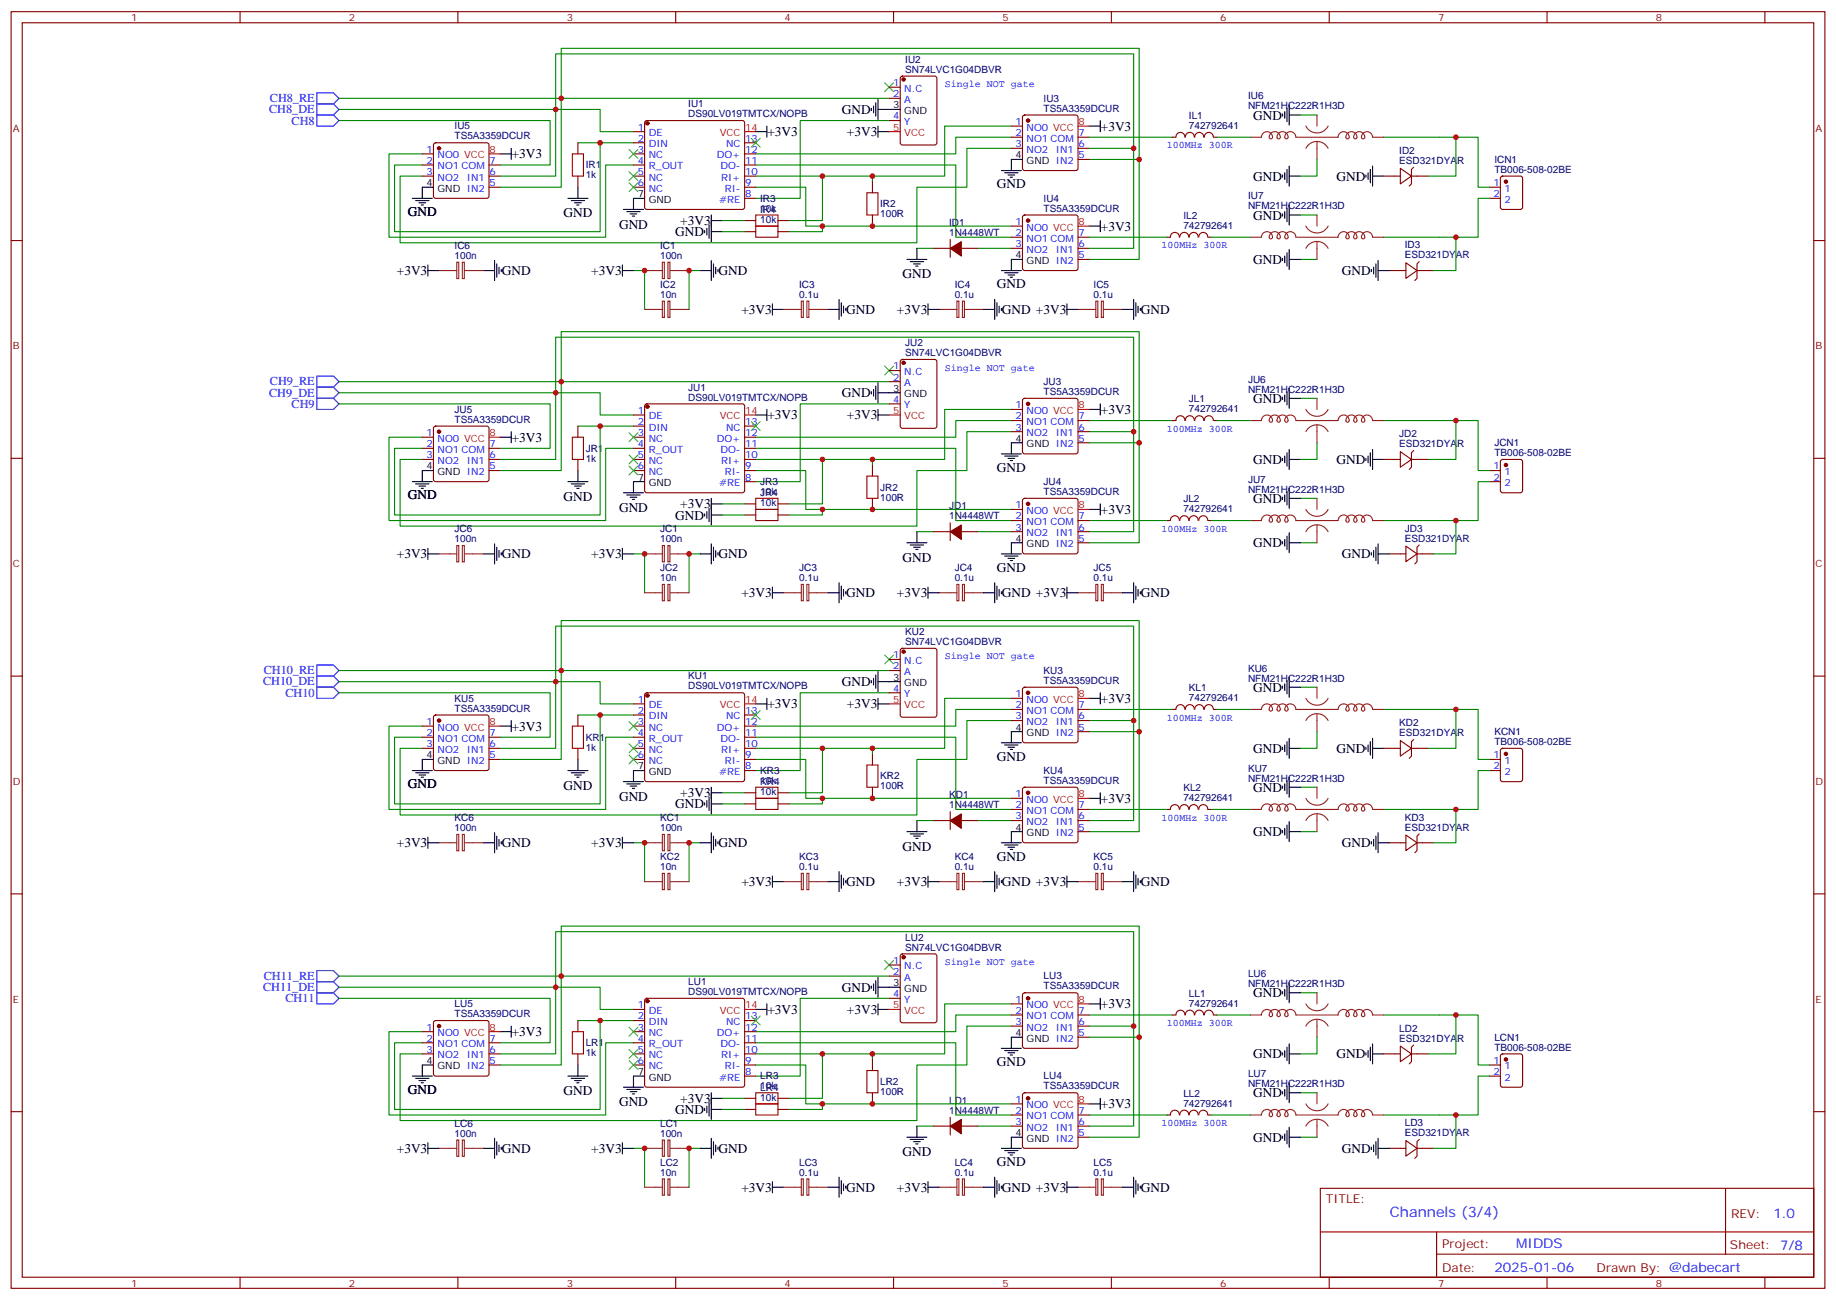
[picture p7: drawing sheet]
<svg xmlns="http://www.w3.org/2000/svg" width="583mm" height="413mm" viewBox="0 0 583 413" stroke-linecap="round" stroke-linejoin="round" font-family="sans-serif">
<defs><g id="words">
<text font-size="4.6" fill="#00f" x="441.2" y="386.3">Channels (3/4)</text>
<g font-size="4.2">
<text x="267.2" y="36.2">GND</text>
<text x="349.4" y="41.5">+3V3</text>
<text x="397.8" y="38">GND</text>
<text x="243.6" y="43.2">+3V3</text>
<text x="268.8" y="43.2">+3V3</text>
<text x="162.5" y="50.3">+3V3</text>
<text x="316.4" y="59.8">GND</text>
<text x="397.8" y="57.4">GND</text>
<text x="424.2" y="57.4">GND</text>
<text x="129.5" y="68.6">GND</text>
<text x="178.9" y="69.1">GND</text>
<text x="215.9" y="71.5">+3V3</text>
<text x="397.8" y="69.7">GND</text>
<text x="196.5" y="72.6">GND</text>
<text x="214.3" y="75">GND</text>
<text x="349.4" y="73.2">+3V3</text>
<text x="397.8" y="83.8">GND</text>
<text x="126" y="87.3">+3V3</text>
<text x="159.3" y="87.3">GND</text>
<text x="187.7" y="87.3">+3V3</text>
<text x="228.1" y="87.3">GND</text>
<text x="286.5" y="88.4">GND</text>
<text x="426" y="87.3">GND</text>
<text x="316.4" y="91.5">GND</text>
<text x="235.3" y="99.7">+3V3</text>
<text x="268.6" y="99.7">GND</text>
<text x="284.7" y="99.7">+3V3</text>
<text x="318" y="99.7">GND +3V3</text>
<text x="362.1" y="99.7">GND</text>
<text x="267.2" y="126.1">GND</text>
<text x="349.4" y="131.4">+3V3</text>
<text x="397.8" y="127.9">GND</text>
<text x="243.6" y="133.2">+3V3</text>
<text x="268.8" y="133.2">+3V3</text>
<text x="162.5" y="140.3">+3V3</text>
<text x="316.4" y="149.8">GND</text>
<text x="397.8" y="147.3">GND</text>
<text x="424.2" y="147.3">GND</text>
<text x="129.5" y="158.6">GND</text>
<text x="178.9" y="159">GND</text>
<text x="215.9" y="161.4">+3V3</text>
<text x="397.8" y="159.7">GND</text>
<text x="196.5" y="162.5">GND</text>
<text x="214.3" y="165">GND</text>
<text x="349.4" y="163.2">+3V3</text>
<text x="397.8" y="173.8">GND</text>
<text x="126" y="177.3">+3V3</text>
<text x="159.3" y="177.3">GND</text>
<text x="187.7" y="177.3">+3V3</text>
<text x="228.1" y="177.3">GND</text>
<text x="286.5" y="178.3">GND</text>
<text x="426" y="177.3">GND</text>
<text x="316.4" y="181.5">GND</text>
<text x="235.3" y="189.6">+3V3</text>
<text x="268.6" y="189.6">GND</text>
<text x="284.7" y="189.6">+3V3</text>
<text x="318" y="189.6">GND +3V3</text>
<text x="362.1" y="189.6">GND</text>
<text x="267.2" y="217.8">GND</text>
<text x="397.8" y="219.6">GND</text>
<text x="243.6" y="224.9">+3V3</text>
<text x="268.8" y="224.9">+3V3</text>
<text x="349.4" y="223.2">+3V3</text>
<text x="162.5" y="232">+3V3</text>
<text x="397.8" y="239">GND</text>
<text x="424.2" y="239">GND</text>
<text x="316.4" y="241.5">GND</text>
<text x="129.5" y="250.3">GND</text>
<text x="178.9" y="250.7">GND</text>
<text x="397.8" y="251.4">GND</text>
<text x="196.5" y="254.3">GND</text>
<text x="214.3" y="256.7">GND</text>
<text x="215.9" y="253.1">+3V3</text>
<text x="349.4" y="254.9">+3V3</text>
<text x="126" y="269">+3V3</text>
<text x="159.3" y="269">GND</text>
<text x="187.7" y="269">+3V3</text>
<text x="228.1" y="269">GND</text>
<text x="397.8" y="265.5">GND</text>
<text x="426" y="269">GND</text>
<text x="286.5" y="270.1">GND</text>
<text x="316.4" y="273.2">GND</text>
<text x="235.3" y="281.4">+3V3</text>
<text x="268.6" y="281.3">GND</text>
<text x="284.7" y="281.4">+3V3</text>
<text x="318" y="281.3">GND +3V3</text>
<text x="362.1" y="281.3">GND</text>
<text x="267.2" y="314.9">GND</text>
<text x="397.8" y="316.6">GND</text>
<text x="243.6" y="321.9">+3V3</text>
<text x="268.8" y="321.9">+3V3</text>
<text x="349.4" y="320.2">+3V3</text>
<text x="162.5" y="329">+3V3</text>
<text x="316.4" y="338.5">GND</text>
<text x="397.8" y="336">GND</text>
<text x="424.2" y="336">GND</text>
<text x="129.5" y="347.3">GND</text>
<text x="178.9" y="347.7">GND</text>
<text x="196.5" y="351.3">GND</text>
<text x="214.3" y="353.7">GND</text>
<text x="215.9" y="350.2">+3V3</text>
<text x="349.4" y="351.9">+3V3</text>
<text x="397.8" y="348.4">GND</text>
<text x="397.8" y="362.5">GND</text>
<text x="126" y="366">+3V3</text>
<text x="159.3" y="366">GND</text>
<text x="187.7" y="366">+3V3</text>
<text x="228.1" y="366">GND</text>
<text x="286.5" y="367.1">GND</text>
<text x="316.4" y="370.2">GND</text>
<text x="426" y="366">GND</text>
<text x="235.3" y="378.4">+3V3</text>
<text x="268.6" y="378.4">GND</text>
<text x="284.7" y="378.4">+3V3</text>
<text x="318" y="378.4">GND +3V3</text>
<text x="362.1" y="378.4">GND</text>
</g>
<g font-size="4.2" fill="#00f">
<text x="562.9" y="386.6">1.0</text>
<text x="481.3" y="396.1">MIDDS</text>
<text x="474.4" y="403.9">2025-01-06</text>
</g>
<g font-size="3.9" fill="#00f">
<text x="85.7" y="32.5">CH8_RE</text>
<text x="85.4" y="36">CH8_DE</text>
<text x="92.5" y="39.5">CH8</text>
<text x="85.4" y="125.9">CH9_DE</text>
<text x="85.7" y="122.4">CH9_RE</text>
<text x="92.5" y="129.4">CH9</text>
<text x="83.7" y="214.1">CH10_RE</text>
<text x="83.5" y="217.6">CH10_DE</text>
<text x="90.6" y="221.2">CH10</text>
<text x="83.7" y="311.1">CH11_RE</text>
<text x="83.5" y="314.7">CH11_DE</text>
<text x="90.6" y="318.2">CH11</text>
</g>
<g font-size="3.9" fill="#800">
<text x="420.9" y="381.9">TITLE:</text>
<text x="549.5" y="386.6">REV:</text>
<text x="457.8" y="396.1">Project:</text>
<text x="549.1" y="396.7">Sheet: 7/8</text>
<text x="457.8" y="403.8">Date:</text>
<text x="506.8" y="403.8">Drawn By: @dabecart</text>
</g>
<g font-size="3.2" fill="#800">
<text x="41.6" y="6.7">1</text>
<text x="110.8" y="6.7">2</text>
<text x="179.9" y="6.7">3</text>
<text x="249.1" y="6.7">4</text>
<text x="318.2" y="6.7">5</text>
<text x="387.3" y="6.7">6</text>
<text x="456.5" y="6.7">7</text>
<text x="525.6" y="6.7">8</text>
<text x="4.1" y="41.8">A</text>
<text x="576.3" y="41.8">A</text>
<text x="4.1" y="110.9">B</text>
<text x="576.3" y="110.9">B</text>
<text x="4.1" y="180.1">C</text>
<text x="576.3" y="180.1">C</text>
<text x="4.1" y="249.2">D</text>
<text x="576.3" y="249.2">D</text>
<text x="4.1" y="318.4">E</text>
<text x="576.3" y="318.4">E</text>
<text x="41.6" y="408.5">1</text>
<text x="110.8" y="408.5">2</text>
<text x="179.9" y="408.5">3</text>
<text x="249.1" y="408.5">4</text>
<text x="318.2" y="408.5">5</text>
<text x="387.3" y="408.5">6</text>
<text x="456.5" y="408.5">7</text>
<text x="525.6" y="408.5">8</text>
</g>
<g font-size="3.2" fill="#000080">
<text x="287.3" y="23.1">SN74LVC1G04DBVR</text>
<text x="287.3" y="19.9">IU2</text>
<text x="218.5" y="34">IU1</text>
<text x="331.3" y="35.5">TS5A3359DCUR</text>
<text x="331.3" y="32.3">IU3</text>
<text x="396.2" y="34.7">NFM21HC222R1H3D</text>
<text x="396.2" y="31.6">IU6</text>
<text x="144.3" y="41.1">IU5</text>
<text x="218.5" y="37.2">DS90LV019TMTCX/NOPB</text>
<text x="377.4" y="41">742792641</text>
<text x="377.4" y="37.8">IL1</text>
<text x="144.3" y="44.3">TS5A3359DCUR</text>
<text x="185.9" y="53.4">IR1</text>
<text x="444.2" y="52">ESD321DYAR</text>
<text x="444.2" y="48.9">ID2</text>
<text x="474.4" y="51.7">ICN1</text>
<text x="185.9" y="56.6">1k</text>
<text x="474.4" y="54.9">TB006-508-02BE</text>
<text x="241.3" y="64">IR3</text>
<text x="279.4" y="65.8">IR2</text>
<text x="331.3" y="64">IU4</text>
<text x="396.2" y="63.3">IU7</text>
<text x="241.3" y="67.2">10k</text>
<text x="241.3" y="70.7">10k</text>
<text x="241.3" y="67.6">IR4</text>
<text x="279.4" y="69">100R</text>
<text x="301.3" y="71.8">ID1</text>
<text x="331.3" y="67.2">TS5A3359DCUR</text>
<text x="375.6" y="69.6">IL2</text>
<text x="396.2" y="66.5">NFM21HC222R1H3D</text>
<text x="301.3" y="75">1N4448WT</text>
<text x="375.6" y="72.7">742792641</text>
<text x="144.3" y="82.2">100n</text>
<text x="144.3" y="79">IC6</text>
<text x="209.6" y="82.2">100n</text>
<text x="209.6" y="79">IC1</text>
<text x="445.9" y="82">ESD321DYAR</text>
<text x="445.9" y="78.8">ID3</text>
<text x="209.6" y="94.5">10n</text>
<text x="209.6" y="91.4">IC2</text>
<text x="253.7" y="94.5">0.1u</text>
<text x="253.7" y="91.4">IC3</text>
<text x="303" y="94.5">0.1u</text>
<text x="303" y="91.4">IC4</text>
<text x="347.1" y="94.5">0.1u</text>
<text x="347.1" y="91.4">IC5</text>
<text x="287.3" y="113.1">SN74LVC1G04DBVR</text>
<text x="287.3" y="109.9">JU2</text>
<text x="218.5" y="124">JU1</text>
<text x="331.3" y="125.4">TS5A3359DCUR</text>
<text x="331.3" y="122.2">JU3</text>
<text x="396.2" y="124.7">NFM21HC222R1H3D</text>
<text x="396.2" y="121.5">JU6</text>
<text x="144.3" y="131.1">JU5</text>
<text x="218.5" y="127.2">DS90LV019TMTCX/NOPB</text>
<text x="377.4" y="130.9">742792641</text>
<text x="377.4" y="127.8">JL1</text>
<text x="144.3" y="134.2">TS5A3359DCUR</text>
<text x="185.9" y="143.4">JR1</text>
<text x="444.2" y="142">ESD321DYAR</text>
<text x="444.2" y="138.8">JD2</text>
<text x="474.4" y="141.6">JCN1</text>
<text x="185.9" y="146.6">1k</text>
<text x="474.4" y="144.8">TB006-508-02BE</text>
<text x="241.3" y="154">JR3</text>
<text x="279.4" y="155.8">JR2</text>
<text x="331.3" y="154">JU4</text>
<text x="396.2" y="153.3">JU7</text>
<text x="241.3" y="157.2">10k</text>
<text x="241.3" y="160.7">10k</text>
<text x="241.3" y="157.5">JR4</text>
<text x="279.4" y="158.9">100R</text>
<text x="301.3" y="161.7">JD1</text>
<text x="331.3" y="157.2">TS5A3359DCUR</text>
<text x="375.6" y="159.5">JL2</text>
<text x="396.2" y="156.5">NFM21HC222R1H3D</text>
<text x="301.3" y="164.9">1N4448WT</text>
<text x="375.6" y="162.7">742792641</text>
<text x="144.3" y="172.2">100n</text>
<text x="144.3" y="169">JC6</text>
<text x="209.6" y="172.2">100n</text>
<text x="209.6" y="169">JC1</text>
<text x="445.9" y="172">ESD321DYAR</text>
<text x="445.9" y="168.8">JD3</text>
<text x="209.6" y="184.5">10n</text>
<text x="209.6" y="181.3">JC2</text>
<text x="253.7" y="184.5">0.1u</text>
<text x="253.7" y="181.3">JC3</text>
<text x="303" y="184.5">0.1u</text>
<text x="303" y="181.3">JC4</text>
<text x="347.1" y="184.5">0.1u</text>
<text x="347.1" y="181.3">JC5</text>
<text x="287.3" y="201.6">KU2</text>
<text x="287.3" y="204.8">SN74LVC1G04DBVR</text>
<text x="218.5" y="215.7">KU1</text>
<text x="331.3" y="214">KU3</text>
<text x="396.2" y="213.3">KU6</text>
<text x="218.5" y="218.9">DS90LV019TMTCX/NOPB</text>
<text x="331.3" y="217.1">TS5A3359DCUR</text>
<text x="377.4" y="219.5">KL1</text>
<text x="396.2" y="216.4">NFM21HC222R1H3D</text>
<text x="144.3" y="226">TS5A3359DCUR</text>
<text x="144.3" y="222.8">KU5</text>
<text x="377.4" y="222.7">742792641</text>
<text x="444.2" y="233.7">ESD321DYAR</text>
<text x="444.2" y="230.5">KD2</text>
<text x="474.4" y="233.4">KCN1</text>
<text x="185.9" y="238.3">1k</text>
<text x="185.9" y="235.1">KR1</text>
<text x="474.4" y="236.5">TB006-508-02BE</text>
<text x="241.3" y="245.7">KR3</text>
<text x="331.3" y="245.7">KU4</text>
<text x="396.2" y="245">KU7</text>
<text x="241.3" y="248.9">10k</text>
<text x="241.3" y="249.2">KR4</text>
<text x="279.4" y="250.6">100R</text>
<text x="279.4" y="247.5">KR2</text>
<text x="331.3" y="248.9">TS5A3359DCUR</text>
<text x="375.6" y="251.2">KL2</text>
<text x="396.2" y="248.2">NFM21HC222R1H3D</text>
<text x="241.3" y="252.4">10k</text>
<text x="301.3" y="256.6">1N4448WT</text>
<text x="301.3" y="253.5">KD1</text>
<text x="375.6" y="254.4">742792641</text>
<text x="144.3" y="263.9">100n</text>
<text x="144.3" y="260.7">KC6</text>
<text x="209.6" y="263.9">100n</text>
<text x="209.6" y="260.7">KC1</text>
<text x="445.9" y="263.7">ESD321DYAR</text>
<text x="445.9" y="260.5">KD3</text>
<text x="209.6" y="273">KC2</text>
<text x="253.7" y="273">KC3</text>
<text x="303" y="273">KC4</text>
<text x="347.1" y="273">KC5</text>
<text x="209.6" y="276.2">10n</text>
<text x="253.7" y="276.2">0.1u</text>
<text x="303" y="276.2">0.1u</text>
<text x="347.1" y="276.2">0.1u</text>
<text x="287.3" y="298.6">LU2</text>
<text x="287.3" y="301.8">SN74LVC1G04DBVR</text>
<text x="331.3" y="311">LU3</text>
<text x="396.2" y="310.3">LU6</text>
<text x="218.5" y="315.9">DS90LV019TMTCX/NOPB</text>
<text x="218.5" y="312.7">LU1</text>
<text x="331.3" y="314.1">TS5A3359DCUR</text>
<text x="377.4" y="316.5">LL1</text>
<text x="396.2" y="313.4">NFM21HC222R1H3D</text>
<text x="144.3" y="323">TS5A3359DCUR</text>
<text x="144.3" y="319.8">LU5</text>
<text x="377.4" y="319.7">742792641</text>
<text x="444.2" y="327.6">LD2</text>
<text x="185.9" y="335.3">1k</text>
<text x="185.9" y="332.1">LR1</text>
<text x="444.2" y="330.7">ESD321DYAR</text>
<text x="474.4" y="333.6">TB006-508-02BE</text>
<text x="474.4" y="330.4">LCN1</text>
<text x="241.3" y="345.9">10k</text>
<text x="241.3" y="342.7">LR3</text>
<text x="241.3" y="346.3">LR4</text>
<text x="279.4" y="347.7">100R</text>
<text x="279.4" y="344.5">LR2</text>
<text x="331.3" y="345.9">TS5A3359DCUR</text>
<text x="331.3" y="342.7">LU4</text>
<text x="396.2" y="345.2">NFM21HC222R1H3D</text>
<text x="396.2" y="342">LU7</text>
<text x="241.3" y="349.4">10k</text>
<text x="301.3" y="353.7">1N4448WT</text>
<text x="301.3" y="350.5">LD1</text>
<text x="375.6" y="351.4">742792641</text>
<text x="375.6" y="348.3">LL2</text>
<text x="144.3" y="357.7">LC6</text>
<text x="209.6" y="357.7">LC1</text>
<text x="445.9" y="357.5">LD3</text>
<text x="144.3" y="360.9">100n</text>
<text x="209.6" y="360.9">100n</text>
<text x="445.9" y="360.7">ESD321DYAR</text>
<text x="209.6" y="370.1">LC2</text>
<text x="253.7" y="370.1">LC3</text>
<text x="303" y="370.1">LC4</text>
<text x="347.1" y="370.1">LC5</text>
<text x="209.6" y="373.2">10n</text>
<text x="253.7" y="373.2">0.1u</text>
<text x="303" y="373.2">0.1u</text>
<text x="347.1" y="373.2">0.1u</text>
</g>
<g font-size="3.2" fill="#00f">
<text x="283.6" y="27.3">1</text>
<text x="287.1" y="29.1">N.C</text>
<text x="299.9" y="27.7">Single NOT gate</text>
<text x="283.6" y="30.9">2</text>
<text x="287.1" y="32.6">A</text>
<text x="202.4" y="41.5">1</text>
<text x="283.6" y="37.9">4</text>
<text x="287.1" y="39.7">Y</text>
<text x="322.4" y="39.7">1</text>
<text x="325.9" y="41.5">NO0 VCC</text>
<text x="202.4" y="45">2</text>
<text x="205.9" y="43.2">DE</text>
<text x="205.9" y="46.7">DIN</text>
<text x="230.5" y="46.7">NC</text>
<text x="236.5" y="45">13</text>
<text x="322.4" y="43.2">2</text>
<text x="322.4" y="46.7">3</text>
<text x="325.9" y="45">NO1 COM</text>
<text x="342.4" y="46.7">6</text>
<text x="342.4" y="43.2">7</text>
<text x="370.4" y="47.1">100MHz 300R</text>
<text x="135.4" y="48.5">1</text>
<text x="135.4" y="52">2</text>
<text x="138.9" y="50.3">NO0 VCC</text>
<text x="138.9" y="53.8">NO1 COM</text>
<text x="155.4" y="52">7</text>
<text x="202.4" y="48.5">3</text>
<text x="202.4" y="52">4</text>
<text x="205.9" y="50.3">NC</text>
<text x="205.9" y="53.8">R_OUT</text>
<text x="227.5" y="50.3">DO+</text>
<text x="228.7" y="53.8">DO-</text>
<text x="236.5" y="52">11</text>
<text x="236.5" y="48.5">12</text>
<text x="325.9" y="48.5">NO2</text>
<text x="335.2" y="48.5">IN1</text>
<text x="342.4" y="50.3">5</text>
<text x="135.4" y="55.6">3</text>
<text x="138.9" y="57.3">NO2</text>
<text x="148.2" y="57.3">IN1</text>
<text x="155.4" y="59.1">5</text>
<text x="155.4" y="55.6">6</text>
<text x="202.4" y="55.6">5</text>
<text x="202.4" y="59.1">6</text>
<text x="205.9" y="57.3">NC</text>
<text x="228.9" y="57.3">RI+</text>
<text x="236.5" y="59.1">9</text>
<text x="236.5" y="55.6">10</text>
<text x="474.1" y="59.1">1</text>
<text x="205.9" y="60.9">NC</text>
<text x="228.2" y="64.4">#RE</text>
<text x="230.1" y="60.9">RI-</text>
<text x="236.5" y="62.6">8</text>
<text x="474.1" y="62.6">2</text>
<text x="477.6" y="64.4">2</text>
<text x="477.6" y="60.9">1</text>
<text x="322.4" y="71.4">1</text>
<text x="322.4" y="75">2</text>
<text x="325.9" y="73.2">NO0 VCC</text>
<text x="325.9" y="76.7">NO1 COM</text>
<text x="342.4" y="75">7</text>
<text x="322.4" y="78.5">3</text>
<text x="325.9" y="80.3">NO2</text>
<text x="335.2" y="80.3">IN1</text>
<text x="342.4" y="82">5</text>
<text x="342.4" y="78.5">6</text>
<text x="368.7" y="78.8">100MHz 300R</text>
<text x="283.6" y="117.3">1</text>
<text x="287.1" y="119.1">N.C</text>
<text x="299.9" y="117.7">Single NOT gate</text>
<text x="283.6" y="120.8">2</text>
<text x="287.1" y="122.6">A</text>
<text x="202.4" y="131.4">1</text>
<text x="283.6" y="127.9">4</text>
<text x="287.1" y="129.6">Y</text>
<text x="322.4" y="129.6">1</text>
<text x="325.9" y="131.4">NO0 VCC</text>
<text x="202.4" y="134.9">2</text>
<text x="205.9" y="133.2">DE</text>
<text x="205.9" y="136.7">DIN</text>
<text x="230.5" y="136.7">NC</text>
<text x="236.5" y="134.9">13</text>
<text x="322.4" y="133.2">2</text>
<text x="322.4" y="136.7">3</text>
<text x="325.9" y="134.9">NO1 COM</text>
<text x="342.4" y="136.7">6</text>
<text x="342.4" y="133.2">7</text>
<text x="370.4" y="137.1">100MHz 300R</text>
<text x="135.4" y="138.5">1</text>
<text x="135.4" y="142">2</text>
<text x="138.9" y="140.2">NO0 VCC</text>
<text x="138.9" y="143.8">NO1 COM</text>
<text x="155.4" y="142">7</text>
<text x="202.4" y="138.5">3</text>
<text x="202.4" y="142">4</text>
<text x="205.9" y="140.2">NC</text>
<text x="205.9" y="143.8">R_OUT</text>
<text x="227.5" y="140.2">DO+</text>
<text x="228.7" y="143.8">DO-</text>
<text x="236.5" y="142">11</text>
<text x="236.5" y="138.5">12</text>
<text x="325.9" y="138.5">NO2</text>
<text x="335.2" y="138.5">IN1</text>
<text x="342.4" y="140.2">5</text>
<text x="135.4" y="145.5">3</text>
<text x="138.9" y="147.3">NO2</text>
<text x="148.2" y="147.3">IN1</text>
<text x="155.4" y="149">5</text>
<text x="155.4" y="145.5">6</text>
<text x="202.4" y="145.5">5</text>
<text x="202.4" y="149">6</text>
<text x="205.9" y="147.3">NC</text>
<text x="228.9" y="147.3">RI+</text>
<text x="236.5" y="149">9</text>
<text x="236.5" y="145.5">10</text>
<text x="474.1" y="149">1</text>
<text x="205.9" y="150.8">NC</text>
<text x="228.2" y="154.3">#RE</text>
<text x="230.1" y="150.8">RI-</text>
<text x="236.5" y="152.6">8</text>
<text x="474.1" y="152.6">2</text>
<text x="477.6" y="154.3">2</text>
<text x="477.6" y="150.8">1</text>
<text x="322.4" y="161.4">1</text>
<text x="322.4" y="164.9">2</text>
<text x="325.9" y="163.2">NO0 VCC</text>
<text x="325.9" y="166.7">NO1 COM</text>
<text x="342.4" y="164.9">7</text>
<text x="322.4" y="168.5">3</text>
<text x="325.9" y="170.2">NO2</text>
<text x="335.2" y="170.2">IN1</text>
<text x="342.4" y="172">5</text>
<text x="342.4" y="168.5">6</text>
<text x="368.7" y="168.8">100MHz 300R</text>
<text x="283.6" y="209">1</text>
<text x="299.9" y="209.4">Single NOT gate</text>
<text x="283.6" y="212.5">2</text>
<text x="287.1" y="210.8">N.C</text>
<text x="287.1" y="214.3">A</text>
<text x="283.6" y="219.6">4</text>
<text x="287.1" y="221.4">Y</text>
<text x="322.4" y="221.4">1</text>
<text x="202.4" y="223.1">1</text>
<text x="202.4" y="226.7">2</text>
<text x="205.9" y="224.9">DE</text>
<text x="236.5" y="226.7">13</text>
<text x="322.4" y="224.9">2</text>
<text x="325.9" y="223.1">NO0 VCC</text>
<text x="325.9" y="226.7">NO1 COM</text>
<text x="342.4" y="224.9">7</text>
<text x="135.4" y="230.2">1</text>
<text x="135.4" y="233.7">2</text>
<text x="138.9" y="232">NO0 VCC</text>
<text x="155.4" y="233.7">7</text>
<text x="202.4" y="230.2">3</text>
<text x="202.4" y="233.7">4</text>
<text x="205.9" y="228.4">DIN</text>
<text x="205.9" y="232">NC</text>
<text x="227.5" y="232">DO+</text>
<text x="230.5" y="228.4">NC</text>
<text x="236.5" y="233.7">11</text>
<text x="236.5" y="230.2">12</text>
<text x="322.4" y="228.4">3</text>
<text x="325.9" y="230.2">NO2</text>
<text x="335.2" y="230.2">IN1</text>
<text x="342.4" y="232">5</text>
<text x="342.4" y="228.4">6</text>
<text x="370.4" y="228.8">100MHz 300R</text>
<text x="135.4" y="237.2">3</text>
<text x="138.9" y="235.5">NO1 COM</text>
<text x="138.9" y="239">NO2</text>
<text x="148.2" y="239">IN1</text>
<text x="155.4" y="237.2">6</text>
<text x="202.4" y="237.2">5</text>
<text x="205.9" y="235.5">R_OUT</text>
<text x="205.9" y="239">NC</text>
<text x="228.7" y="235.5">DO-</text>
<text x="228.9" y="239">RI+</text>
<text x="236.5" y="237.2">10</text>
<text x="155.4" y="240.8">5</text>
<text x="202.4" y="240.8">6</text>
<text x="205.9" y="242.5">NC</text>
<text x="230.1" y="242.5">RI-</text>
<text x="236.5" y="244.3">8</text>
<text x="236.5" y="240.8">9</text>
<text x="474.1" y="244.3">2</text>
<text x="474.1" y="240.8">1</text>
<text x="477.6" y="242.5">1</text>
<text x="228.2" y="246.1">#RE</text>
<text x="477.6" y="246.1">2</text>
<text x="322.4" y="253.1">1</text>
<text x="322.4" y="256.6">2</text>
<text x="325.9" y="254.9">NO0 VCC</text>
<text x="342.4" y="256.6">7</text>
<text x="322.4" y="260.2">3</text>
<text x="325.9" y="258.4">NO1 COM</text>
<text x="325.9" y="261.9">NO2</text>
<text x="335.2" y="261.9">IN1</text>
<text x="342.4" y="263.7">5</text>
<text x="342.4" y="260.2">6</text>
<text x="368.7" y="260.5">100MHz 300R</text>
<text x="283.6" y="306">1</text>
<text x="283.6" y="309.6">2</text>
<text x="287.1" y="307.8">N.C</text>
<text x="287.1" y="311.3">A</text>
<text x="299.9" y="306.4">Single NOT gate</text>
<text x="283.6" y="316.6">4</text>
<text x="202.4" y="320.1">1</text>
<text x="202.4" y="323.7">2</text>
<text x="205.9" y="321.9">DE</text>
<text x="236.5" y="323.7">13</text>
<text x="287.1" y="318.4">Y</text>
<text x="322.4" y="318.4">1</text>
<text x="322.4" y="321.9">2</text>
<text x="325.9" y="320.1">NO0 VCC</text>
<text x="325.9" y="323.7">NO1 COM</text>
<text x="342.4" y="321.9">7</text>
<text x="135.4" y="327.2">1</text>
<text x="138.9" y="329">NO0 VCC</text>
<text x="202.4" y="327.2">3</text>
<text x="205.9" y="325.4">DIN</text>
<text x="205.9" y="329">NC</text>
<text x="227.5" y="329">DO+</text>
<text x="230.5" y="325.4">NC</text>
<text x="236.5" y="327.2">12</text>
<text x="322.4" y="325.4">3</text>
<text x="325.9" y="327.2">NO2</text>
<text x="335.2" y="327.2">IN1</text>
<text x="342.4" y="329">5</text>
<text x="342.4" y="325.4">6</text>
<text x="370.4" y="325.8">100MHz 300R</text>
<text x="135.4" y="330.7">2</text>
<text x="135.4" y="334.3">3</text>
<text x="138.9" y="332.5">NO1 COM</text>
<text x="155.4" y="334.3">6</text>
<text x="155.4" y="330.7">7</text>
<text x="202.4" y="330.7">4</text>
<text x="202.4" y="334.3">5</text>
<text x="205.9" y="332.5">R_OUT</text>
<text x="228.7" y="332.5">DO-</text>
<text x="236.5" y="334.3">10</text>
<text x="236.5" y="330.7">11</text>
<text x="138.9" y="336">NO2</text>
<text x="148.2" y="336">IN1</text>
<text x="155.4" y="337.8">5</text>
<text x="202.4" y="337.8">6</text>
<text x="205.9" y="336">NC</text>
<text x="205.9" y="339.5">NC</text>
<text x="228.9" y="336">RI+</text>
<text x="230.1" y="339.5">RI-</text>
<text x="236.5" y="341.3">8</text>
<text x="236.5" y="337.8">9</text>
<text x="474.1" y="341.3">2</text>
<text x="474.1" y="337.8">1</text>
<text x="477.6" y="339.5">1</text>
<text x="228.2" y="343.1">#RE</text>
<text x="477.6" y="343.1">2</text>
<text x="322.4" y="350.1">1</text>
<text x="322.4" y="353.7">2</text>
<text x="325.9" y="351.9">NO0 VCC</text>
<text x="342.4" y="353.7">7</text>
<text x="322.4" y="357.2">3</text>
<text x="325.9" y="355.4">NO1 COM</text>
<text x="325.9" y="359">NO2</text>
<text x="335.2" y="359">IN1</text>
<text x="342.4" y="357.2">6</text>
<text x="368.7" y="357.5">100MHz 300R</text>
<text x="342.4" y="360.7">5</text>
</g>
<g font-size="3.2">
<text x="283.6" y="34.4">3</text>
<text x="287.1" y="36.2">GND</text>
<text x="322.4" y="50.3">4</text>
<text x="325.9" y="52">GND IN2</text>
<text x="135.4" y="59.1">4</text>
<text x="138.9" y="60.9">GND IN2</text>
<text x="202.4" y="62.6">7</text>
<text x="205.9" y="64.4">GND</text>
<text x="322.4" y="82">4</text>
<text x="325.9" y="83.8">GND IN2</text>
<text x="283.6" y="124.4">3</text>
<text x="287.1" y="126.1">GND</text>
<text x="322.4" y="140.2">4</text>
<text x="325.9" y="142">GND IN2</text>
<text x="135.4" y="149">4</text>
<text x="138.9" y="150.8">GND IN2</text>
<text x="202.4" y="152.6">7</text>
<text x="205.9" y="154.3">GND</text>
<text x="322.4" y="172">4</text>
<text x="325.9" y="173.7">GND IN2</text>
<text x="283.6" y="216.1">3</text>
<text x="287.1" y="217.8">GND</text>
<text x="322.4" y="232">4</text>
<text x="325.9" y="233.7">GND IN2</text>
<text x="135.4" y="240.8">4</text>
<text x="138.9" y="242.5">GND IN2</text>
<text x="202.4" y="244.3">7</text>
<text x="205.9" y="246.1">GND</text>
<text x="322.4" y="263.7">4</text>
<text x="325.9" y="265.5">GND IN2</text>
<text x="283.6" y="313.1">3</text>
<text x="287.1" y="314.9">GND</text>
<text x="322.4" y="329">4</text>
<text x="325.9" y="330.7">GND IN2</text>
<text x="135.4" y="337.8">4</text>
<text x="138.9" y="339.5">GND IN2</text>
<text x="202.4" y="341.3">7</text>
<text x="205.9" y="343.1">GND</text>
<text x="322.4" y="360.7">4</text>
<text x="325.9" y="362.5">GND IN2</text>
</g>
<g font-size="3.2" fill="#f00">
<text x="236.5" y="41.5">14</text>
<text x="283.6" y="41.5">5</text>
<text x="342.4" y="39.7">8</text>
<text x="228.5" y="43.2">VCC</text>
<text x="287.1" y="43.2">VCC</text>
<text x="155.4" y="48.5">8</text>
<text x="342.4" y="71.4">8</text>
<text x="236.5" y="131.4">14</text>
<text x="283.6" y="131.4">5</text>
<text x="342.4" y="129.6">8</text>
<text x="228.5" y="133.2">VCC</text>
<text x="287.1" y="133.2">VCC</text>
<text x="155.4" y="138.5">8</text>
<text x="342.4" y="161.4">8</text>
<text x="342.4" y="221.4">8</text>
<text x="228.5" y="224.9">VCC</text>
<text x="236.5" y="223.1">14</text>
<text x="283.6" y="223.1">5</text>
<text x="287.1" y="224.9">VCC</text>
<text x="155.4" y="230.2">8</text>
<text x="342.4" y="253.1">8</text>
<text x="228.5" y="321.9">VCC</text>
<text x="236.5" y="320.1">14</text>
<text x="283.6" y="320.1">5</text>
<text x="287.1" y="321.9">VCC</text>
<text x="342.4" y="318.4">8</text>
<text x="155.4" y="327.2">8</text>
<text x="342.4" y="350.1">8</text>
</g>
</g></defs>
<path d="M100.5 33h5.3l1.8 1.7-1.8 1.8h-5.3zM100.5 29.5h5.3l1.8 1.7-1.8 1.8h-5.3zM100.5 36.5h5.3l1.8 1.8-1.8 1.7h-5.3zM100.5 119.4h5.3l1.8 1.8-1.8 1.7h-5.3zM100.5 122.9h5.3l1.8 1.8-1.8 1.8h-5.3zM100.5 126.5h5.3l1.8 1.7-1.8 1.8h-5.3zM100.5 214.7h5.3l1.8 1.7-1.8 1.8h-5.3zM100.5 211.1h5.3l1.8 1.8-1.8 1.8h-5.3zM100.5 218.2h5.3l1.8 1.8-1.8 1.7h-5.3zM100.5 311.7h5.3l1.8 1.7-1.8 1.8h-5.3zM100.5 308.2h5.3l1.8 1.7-1.8 1.8h-5.3zM100.5 315.2h5.3l1.8 1.8-1.8 1.7h-5.3z" fill="none" stroke="#00f" stroke-width=".35"/>
<g fill="none" stroke="#870000" stroke-width=".35">
<path d="M3.5 3.7h575.8v405.3h-575.8zM7.1 7.2h568.6v398.3h-568.6zM76.2 3.7v3.5M145.3 3.7v3.5M214.5 3.7v3.5M283.6 3.7v3.5M352.8 3.7v3.5M421.9 3.7v3.5M491.1 3.7v3.5M560.2 3.7v3.5M204.8 38.5l.5-.2h30.4l.5 .2 .2 .5v26.8l-.3 .5-.4 .2h-30.4l-.5-.2-.2-.5v-26.8zM282.2 27.7h3.6"/>
<path d="M282.2 31.2h3.6M282.2 38.3h3.6M286 24.4l.5-.2h10.2l.6 .4 .1 20.7-.5 .7h-10.4l-.7-.4v-20.7zM324.8 36.7l.5-.2h16.2l.5 .2 .2 .5v16.2l-.2 .5-.5 .3h-16.2l-.5-.3-.2-.5v-16.2zM134.1 48.9h3.5M134.1 52.4h3.5M134.1 55.9h3.5M137.8 45.5l.5-.2h16.2l.5 .2 .2 .5v16.3l-.2 .5-.5 .2h-16.2l-.5-.3-.2-.4v-16.3zM155.2 59.4h3.5M155.2 52.4h3.5M155.2 55.9h3.5M183.4 45.3v3.6"/>
<path d="M183.4 55.9v3.5M201.1 59.4h3.5M201.1 48.9h3.5M201.1 52.4h3.5M201.1 55.9h3.5M201.1 41.8h3.5M201.1 45.3h3.5M236.4 59.4h3.5M236.4 48.9h3.5M236.4 52.4h3.5M236.4 55.9h3.5M236.4 45.3h3.5"/>
<path d="M276.9 57.7v3.5M321 40h3.6M321 43.6h3.6M321 47.1h3.6M342.2 43.6h3.5M342.2 47.1h3.5M342.2 50.6h3.5M372.2 43.6h1M373.3 43.5a1.41 1.41 0 0 1 1.4-1.5 1.41 1.41 0 0 1 1.4 1.5M376.3 43.5a1.41 1.41 0 0 1 1.4-1.5 1.41 1.41 0 0 1 1.4 1.5M379.3 43.5a1.41 1.41 0 0 1 1.4-1.5 1.41 1.41 0 0 1 1.4 1.5M382.3 43.5a1.41 1.41 0 0 1 1.4-1.5 1.41 1.41 0 0 1 1.4 1.5"/>
<path d="M385.2 43.6h1.1M439.2 55.9h5.3M444.5 53.4l3.5 2.5-3.5 2.5zM448 55.9h5.3M448.7 53.1l-.7 .7v4.6l-.7 .7M472.7 59.4h3.5M476.5 56.1l.5-.2h5.6l.7 .4v9.5l-.5 .6-5.8 .1-.7-.5-.1-9.4zM3.5 76.4h3.6M236.4 63h3.5M236.4 70h3.5M236.4 73.6h3.5M246.9 70h3.6"/>
<path d="M246.9 73.6h3.6M276.9 68.3v3.5M296.3 78.8h5.3M301.6 76v5.7M305.2 78.8h5.2M321 78.8h3.6M321 71.8h3.6M321 75.3h3.6M324.8 68.5l.5-.2h16.2l.5 .2 .2 .5v16.2l-.2 .5-.5 .2h-16.2l-.5-.2-.2-.5v-16.2zM342.2 78.8h3.5M342.2 75.3h3.5M370.4 75.3h1.1"/>
<path d="M371.5 75.3a1.41 1.41 0 0 1 1.4-1.5 1.41 1.41 0 0 1 1.4 1.5M374.5 75.3a1.41 1.41 0 0 1 1.4-1.5 1.41 1.41 0 0 1 1.4 1.5M377.5 75.3a1.41 1.41 0 0 1 1.4-1.5 1.41 1.41 0 0 1 1.4 1.5M380.5 75.3a1.41 1.41 0 0 1 1.4-1.5 1.41 1.41 0 0 1 1.4 1.5M383.5 75.3h1M472.7 63h3.5M575.7 76.4h3.6M342.2 82.4h3.5M441 85.9h5.3M446.3 83.4l3.5 2.5-3.5 2.5zM449.8 85.9h5.3M450.5 83.1l-.7 .7v4.6l-.7 .7"/>
<path d="M282.2 117.7h3.6M286 114.3l.5-.2h10.2l.6 .5 .1 20.7-.5 .6-10.4 .1-.7-.5v-20.7zM134.1 138.8h3.5M137.8 135.5l.5-.2h16.2l.5 .2 .2 .5v16.2l-.2 .5-.5 .2h-16.2l-.5-.2-.2-.5v-16.2zM183.4 135.3v3.5M201.1 138.8h3.5M201.1 131.8h3.5M201.1 135.3h3.5M204.8 128.4l.5-.2h30.4l.5 .2 .2 .5v26.9l-.3 .5-.4 .2h-30.4l-.5-.3-.2-.4v-26.9zM236.4 138.8h3.5M236.4 135.3h3.5M282.2 121.2h3.6"/>
<path d="M282.2 128.2h3.6M321 130h3.6M321 133.5h3.6M321 137.1h3.6M324.8 126.7l.5-.2h16.2l.5 .2 .2 .5v16.2l-.2 .5-.5 .2h-16.2l-.5-.2-.2-.5v-16.2zM342.2 133.5h3.5M342.2 137.1h3.5M372.2 133.5h1M373.3 133.5a1.41 1.41 0 0 1 1.4-1.5 1.41 1.41 0 0 1 1.4 1.5M376.3 133.5a1.41 1.41 0 0 1 1.4-1.5 1.41 1.41 0 0 1 1.4 1.5M379.3 133.5a1.41 1.41 0 0 1 1.4-1.5 1.41 1.41 0 0 1 1.4 1.5M382.3 133.5a1.41 1.41 0 0 1 1.4-1.5 1.41 1.41 0 0 1 1.4 1.5"/>
<path d="M385.2 133.5h1.1M3.5 145.5h3.6M134.1 142.3h3.5M134.1 145.9h3.5M155.2 149.4h3.5M155.2 142.3h3.5M155.2 145.9h3.5M183.4 145.9v3.5M201.1 149.4h3.5M201.1 142.3h3.5M201.1 145.9h3.5M236.4 152.9h3.5"/>
<path d="M236.4 149.4h3.5M236.4 142.3h3.5M236.4 145.9h3.5M236.4 160h3.5M246.9 160h3.6M276.9 147.6v3.6M276.9 158.2v3.5M324.8 158.4l.5-.2h16.2l.5 .2 .2 .5v16.3l-.2 .5-.5 .2h-16.2l-.5-.3-.2-.4v-16.3zM342.2 140.6h3.5M439.2 145.9h5.3M444.5 143.4l3.5 2.5-3.5 2.4zM448 145.9h5.3"/>
<path d="M448.7 143.1l-.7 .7v4.5l-.7 .7M472.7 152.9h3.5M472.7 149.4h3.5M476.5 146.1l.5-.2h5.6l.7 .4v9.5l-.5 .6-5.8 .1-.7-.5-.1-9.4zM575.7 145.5h3.6M236.4 163.5h3.5M246.9 163.5h3.6M296.3 168.8h5.3M301.6 166v5.6M305.2 168.8h5.2M321 168.8h3.6M321 161.7h3.6"/>
<path d="M321 165.3h3.6M342.2 168.8h3.5M342.2 165.3h3.5M342.2 172.3h3.5M370.4 165.3h1.1M371.5 165.3a1.41 1.41 0 0 1 1.4-1.6 1.41 1.41 0 0 1 1.4 1.6M374.5 165.3a1.41 1.41 0 0 1 1.4-1.6 1.41 1.41 0 0 1 1.4 1.6M377.5 165.3a1.41 1.41 0 0 1 1.4-1.6 1.41 1.41 0 0 1 1.4 1.6M380.5 165.3a1.41 1.41 0 0 1 1.4-1.6 1.41 1.41 0 0 1 1.4 1.6M383.5 165.3h1M441 175.9h5.3M446.3 173.4l3.5 2.5-3.5 2.4z"/>
<path d="M449.8 175.9h5.3M450.5 173l-.7 .7v4.6l-.7 .7M3.5 214.7h3.6M282.2 209.4h3.6M282.2 212.9h3.6M282.2 220h3.6M286 206.1l.5-.3h10.2l.6 .5 .1 20.7-.5 .7h-10.4l-.7-.4v-20.7zM324.8 218.4l.5-.2h16.2l.5 .2 .2 .5v16.2l-.2 .5-.5 .2h-16.2l-.5-.2-.2-.5v-16.2zM575.7 214.7h3.6M134.1 230.5h3.5M134.1 234.1h3.5M134.1 237.6h3.5"/>
<path d="M137.8 227.2l.5-.2h16.2l.5 .2 .2 .5v16.2l-.2 .5-.5 .3h-16.2l-.5-.3-.2-.5v-16.2zM155.2 234.1h3.5M155.2 237.6h3.5M183.4 227v3.5M183.4 237.6v3.5M201.1 230.5h3.5M201.1 234.1h3.5M201.1 237.6h3.5M201.1 223.5h3.5M201.1 227h3.5M204.8 220.2l.5-.2h30.4l.5 .2 .2 .5v26.8l-.3 .5-.4 .2h-30.4l-.5-.3-.2-.4v-26.8zM236.4 230.5h3.5"/>
<path d="M236.4 234.1h3.5M236.4 237.6h3.5M236.4 227h3.5M276.9 239.4v3.5M321 221.7h3.6M321 225.2h3.6M321 228.8h3.6M342.2 225.2h3.5M342.2 228.8h3.5M342.2 232.3h3.5M372.2 225.2h1M373.3 225.2a1.41 1.41 0 0 1 1.4-1.5 1.41 1.41 0 0 1 1.4 1.5"/>
<path d="M376.3 225.2a1.41 1.41 0 0 1 1.4-1.5 1.41 1.41 0 0 1 1.4 1.5M379.3 225.2a1.41 1.41 0 0 1 1.4-1.5 1.41 1.41 0 0 1 1.4 1.5M382.3 225.2a1.41 1.41 0 0 1 1.4-1.5 1.41 1.41 0 0 1 1.4 1.5M385.2 225.2h1.1M439.2 237.6h5.3M444.5 235.1l3.5 2.5-3.5 2.5zM448 237.6h5.3M448.7 234.8l-.7 .7v4.6l-.7 .7M476.5 237.8l.5-.2h5.6l.7 .4v9.5l-.5 .6-5.8 .1-.7-.5-.1-9.4zM155.2 241.1h3.5M201.1 241.1h3.5M236.4 244.7h3.5"/>
<path d="M236.4 241.1h3.5M236.4 251.7h3.5M236.4 255.2h3.5M246.9 251.7h3.6M246.9 255.2h3.6M276.9 249.9v3.6M301.6 257.7v5.6M321 253.5h3.6M321 257h3.6M324.8 250.1l.5-.2h16.2l.5 .2 .2 .5v16.3l-.2 .5-.5 .2h-16.2l-.5-.3-.2-.4v-16.3zM342.2 257h3.5M370.4 257h1.1"/>
<path d="M371.5 257a1.41 1.41 0 0 1 1.4-1.5 1.41 1.41 0 0 1 1.4 1.5M374.5 257a1.41 1.41 0 0 1 1.4-1.5 1.41 1.41 0 0 1 1.4 1.5M377.5 257a1.41 1.41 0 0 1 1.4-1.5 1.41 1.41 0 0 1 1.4 1.5M380.5 257a1.41 1.41 0 0 1 1.4-1.5 1.41 1.41 0 0 1 1.4 1.5M383.5 257h1M472.7 244.7h3.5M472.7 241.1h3.5M296.3 260.5h5.3M305.2 260.5h5.2M321 260.5h3.6M342.2 260.5h3.5M342.2 264.1h3.5"/>
<path d="M441 267.6h5.3M446.3 265.1l3.5 2.5-3.5 2.5zM449.8 267.6h5.3M450.5 264.8l-.7 .7v4.6l-.7 .7M3.5 283.8h3.6M575.7 283.8h3.6M204.8 317.2l.5-.2h30.4l.5 .2 .2 .5v26.8l-.3 .5-.4 .2h-30.4l-.5-.2-.2-.5v-26.8zM282.2 306.4h3.6M282.2 309.9h3.6M282.2 317h3.6M286 303.1l.5-.2h10.2l.6 .4 .1 20.7-.5 .7h-10.4l-.7-.4v-20.7zM321 318.7h3.6"/>
<path d="M324.8 315.4l.5-.2h16.2l.5 .2 .2 .5v16.2l-.2 .5-.5 .2h-16.2l-.5-.2-.2-.5v-16.2zM134.1 327.6h3.5M134.1 331.1h3.5M134.1 334.6h3.5M137.8 324.2l.5-.2h16.2l.5 .2 .2 .5v16.3l-.2 .5-.5 .2h-16.2l-.5-.3-.2-.4v-16.3zM155.2 338.1h3.5M155.2 331.1h3.5M155.2 334.6h3.5M183.4 324v3.6M183.4 334.6v3.5M201.1 338.1h3.5M201.1 327.6h3.5"/>
<path d="M201.1 331.1h3.5M201.1 334.6h3.5M201.1 320.5h3.5M201.1 324h3.5M236.4 338.1h3.5M236.4 327.6h3.5M236.4 331.1h3.5M236.4 334.6h3.5M236.4 324h3.5M276.9 336.4v3.5M321 322.3h3.6M321 325.8h3.6"/>
<path d="M342.2 322.3h3.5M342.2 325.8h3.5M342.2 329.3h3.5M372.2 322.3h1M373.3 322.2a1.41 1.41 0 0 1 1.4-1.5 1.41 1.41 0 0 1 1.4 1.5M376.3 322.2a1.41 1.41 0 0 1 1.4-1.5 1.41 1.41 0 0 1 1.4 1.5M379.3 322.2a1.41 1.41 0 0 1 1.4-1.5 1.41 1.41 0 0 1 1.4 1.5M382.3 322.2a1.41 1.41 0 0 1 1.4-1.5 1.41 1.41 0 0 1 1.4 1.5M385.2 322.3h1.1M439.2 334.6h5.3M444.5 332.1l3.5 2.5-3.5 2.5zM448 334.6h5.3"/>
<path d="M448.7 331.8l-.7 .7v4.6l-.7 .7M472.7 338.1h3.5M476.5 334.8l.5-.2h5.6l.7 .4v9.5l-.5 .6-5.8 .1-.7-.5-.1-9.4zM3.5 353h3.6M236.4 341.7h3.5M236.4 348.7h3.5M236.4 352.2h3.5M246.9 348.7h3.6M246.9 352.2h3.6M276.9 347v3.5M296.3 357.5h5.3M301.6 354.7v5.7"/>
<path d="M305.2 357.5h5.2M321 357.5h3.6M321 350.5h3.6M321 354h3.6M324.8 347.2l.5-.2h16.2l.5 .2 .2 .5v16.2l-.2 .5-.5 .2h-16.2l-.5-.2-.2-.5v-16.2zM342.2 357.5h3.5M342.2 354h3.5M370.4 354h1.1M371.5 354a1.41 1.41 0 0 1 1.4-1.5 1.41 1.41 0 0 1 1.4 1.5M374.5 354a1.41 1.41 0 0 1 1.4-1.5 1.41 1.41 0 0 1 1.4 1.5M377.5 354a1.41 1.41 0 0 1 1.4-1.5 1.41 1.41 0 0 1 1.4 1.5M380.5 354a1.41 1.41 0 0 1 1.4-1.5 1.41 1.41 0 0 1 1.4 1.5"/>
<path d="M383.5 354h1M472.7 341.7h3.5M575.7 353h3.6M342.2 361.1h3.5M419.1 377.3h156.6v28.2h-156.6zM441 364.6h5.3M446.3 362.1l3.5 2.5-3.5 2.5zM449.8 364.6h5.3M450.5 361.8l-.7 .7v4.6l-.7 .7M547.7 377.3v20.9M419.1 391.1h156.5M456 398.2h119.6"/>
<path d="M456 391.1v14.2M76.2 405.5v3.5M145.3 405.5v3.5M214.5 405.5v3.5M283.6 405.5v3.5M352.8 405.5v3.5M421.9 405.5v3.5M491.1 405.5v3.5M560.2 405.5v3.5"/>
</g>
<g fill="none" stroke="#000" stroke-width=".35">
<path d="M276.6 34.4v.7M277.3 33.7v2.1M278 32.6v4.3M278.7 34.7h7.1M278.7 31.6v6.3M349.2 38.3v3.5M407.1 36.2v.7M407.8 35.5v2.1M408.5 34.4v4.2M409.2 33.3v6.4M409.2 36.5h3.5M137.6 59.4h-3.5v3.6"/>
<path d="M158.7 48.9h3.6M162.3 47.1v3.5M183.4 59.4v3.6M239.9 41.8h3.5M243.4 40v3.6M278.7 40v3.6M278.7 41.8h3.5M317.9 54.2h6.3M318.9 54.9h4.2M320 55.6h2.1M320.7 56.3h.7M324.6 50.6h-3.6v3.6"/>
<path d="M345.7 40h3.5M407.1 55.6v.7M407.8 54.9v2.1M408.5 53.8v4.2M409.2 55.9h3.5M409.2 52.7v6.4M433.6 55.6v.7M434.3 54.9v2.1M435 53.8v4.2M435.7 55.9h3.5M435.7 52.7v6.4M130.9 63h6.3"/>
<path d="M131.9 63.7h4.3M133 64.4h2.1M133.7 65.1h.7M180.3 63h6.3M181.3 63.7h4.3M182.4 64.4h2.1M183.1 65.1h.7M197.9 66.5h6.4M199 67.2h4.2M200 67.9h2.1M200.7 68.6h.7M204.6 63h-3.5v3.5"/>
<path d="M223.7 73.2v.7M224.4 72.5v2.1M225.1 71.4v4.3M225.8 68.3v8.4M225.8 70h3.5M225.8 73.6h3.5M291 78.8v3.6M345.7 71.8h3.5M349.2 70v3.6M407.1 67.9v.7M407.8 67.2v2.1M408.5 66.1v4.3"/>
<path d="M409.2 68.3h3.5M409.2 65.1v6.3M409.2 79.2v6.3M135.8 85.9h3.5M135.8 84.1v3.6M153.5 85.9h3.5M157 82.7v6.4M157.7 83.8v4.2M158.4 84.8v2.2M159.1 85.5v.8M197.6 85.9h3.5M197.6 84.1v3.6"/>
<path d="M222.2 85.9h3.6M225.8 82.7v6.4M226.5 83.8v4.2M227.2 84.8v2.2M227.9 85.5v.8M245.2 98.2h3.5M245.2 96.5v3.5M262.8 98.2h3.5M266.3 95.1v6.3M267.1 96.1v4.3M267.8 97.2v2.1M268.5 97.9v.7"/>
<path d="M287.9 82.4h6.3M288.9 83.1h4.3M290 83.8h2.1M290.7 84.5h.7M294.6 98.2h3.5M294.6 96.5v3.5M312.2 98.2h3.5M315.7 95.1v6.3M316.4 96.1v4.3M317.1 97.2v2.1M317.9 85.9h6.3M317.9 97.9v.7"/>
<path d="M318.9 86.6h4.2M320 87.3h2.1M320.7 88h.7M324.6 82.4h-3.6v3.5M338.7 98.2h3.5M338.7 96.5v3.5M356.3 98.2h3.5M359.8 95.1v6.3M360.5 96.1v4.3M361.2 97.2v2.1M361.9 97.9v.7M407.1 82v.7"/>
<path d="M407.8 81.3v2.1M408.5 80.3v4.2M409.2 82.4h3.5M435.3 85.5v.8M436 84.8v2.2M436.7 83.8v4.2M437.4 85.9h3.6M437.4 82.7v6.4M158.7 138.8h3.6M162.3 137.1v3.5M239.9 131.8h3.5M243.4 130v3.5"/>
<path d="M276.6 124.4v.7M277.3 123.6v2.2M278 122.6v4.2M278.7 121.5v6.4M278.7 130v3.5M278.7 124.7h7.1M278.7 131.8h3.5M345.7 130h3.5M349.2 128.2v3.6M407.1 126.1v.7M407.8 125.4v2.1M408.5 124.4v4.2"/>
<path d="M409.2 123.3v6.3M409.2 126.5h3.5M130.9 152.9h6.3M131.9 153.6h4.3M133 154.3h2.1M133.7 155h.7M137.6 149.4h-3.5v3.5M180.3 152.9h6.3M181.3 153.6h4.3M182.4 154.3h2.1M183.1 155h.7M183.4 149.4v3.5"/>
<path d="M197.9 156.5h6.4M199 157.2h4.2M200 157.9h2.1M200.7 158.6h.7M204.6 152.9h-3.5v3.6M225.8 158.2v8.5M225.8 160h3.5M317.9 144.1h6.3M318.9 144.8h4.2M320 145.5h2.1M320.7 146.2h.7M324.6 140.6h-3.6v3.5"/>
<path d="M349.2 160v3.5M407.1 145.5v.7M407.1 157.9v.7M407.8 144.8v2.1M407.8 157.2v2.1M408.5 143.8v4.2M408.5 156.1v4.2M409.2 142.7v6.3M409.2 155v6.4M409.2 145.9h3.5M409.2 158.2h3.5M433.6 145.5v.7"/>
<path d="M434.3 144.8v2.1M435 143.8v4.2M435.7 142.7v6.3M435.7 145.9h3.5M135.8 174.1v3.5M135.8 175.9h3.5M153.5 175.9h3.5M157 172.7v6.3M157.7 173.7v4.3M158.4 174.8v2.1M159.1 175.5v.7M197.6 174.1v3.5"/>
<path d="M197.6 175.9h3.5M222.2 175.9h3.6M223.7 163.2v.7M224.4 162.5v2.1M225.1 161.4v4.2M225.8 172.7v6.3M225.8 163.5h3.5M226.5 173.7v4.3M227.2 174.8v2.1M227.9 175.5v.7M287.9 172.3h6.3M288.9 173h4.3"/>
<path d="M290 173.7h2.1M290.7 174.4h.7M291 168.8v3.5M317.9 175.9h6.3M318.9 176.6h4.2M320 177.3h2.1M320.7 178h.7M324.6 172.3h-3.6v3.6M345.7 161.7h3.5M407.1 172v.7M407.8 171.3v2.1M408.5 170.2v4.2"/>
<path d="M409.2 169.2v6.3M409.2 172.3h3.5M435.3 175.5v.7M436 174.8v2.1M436.7 173.7v4.3M437.4 172.7v6.3M437.4 175.9h3.6M245.2 186.4v3.6M245.2 188.2h3.5M262.8 188.2h3.5M266.3 185v6.4M267.1 186.1v4.2"/>
<path d="M267.8 187.1v2.2M268.5 187.9v.7M294.6 186.4v3.6M294.6 188.2h3.5M312.2 188.2h3.5M315.7 185v6.4M316.4 186.1v4.2M317.1 187.1v2.2M317.9 187.9v.7M338.7 186.4v3.6M338.7 188.2h3.5M356.3 188.2h3.5"/>
<path d="M359.8 185v6.4M360.5 186.1v4.2M361.2 187.1v2.2M361.9 187.9v.7M276.6 216.1v.7M277.3 215.4v2.1M278 214.3v4.2M278.7 213.3v6.3M278.7 216.4h7.1M349.2 220v3.5M407.1 217.8v.7M407.8 217.1v2.2"/>
<path d="M408.5 216.1v4.2M409.2 215v6.4M409.2 218.2h3.5M158.7 230.5h3.6M162.3 228.8v3.5M239.9 223.5h3.5M243.4 221.7v3.5M278.7 221.7v3.5M278.7 223.5h3.5M317.9 235.8h6.3M318.9 236.5h4.2M320 237.2h2.1"/>
<path d="M320.7 237.9h.7M324.6 232.3h-3.6v3.5M345.7 221.7h3.5M407.1 237.2v.7M407.8 236.5v2.2M408.5 235.5v4.2M409.2 234.4v6.4M409.2 237.6h3.5M433.6 237.2v.7M434.3 236.5v2.2M435 235.5v4.2M435.7 234.4v6.4"/>
<path d="M435.7 237.6h3.5M130.9 244.7h6.3M131.9 245.4h4.3M133 246.1h2.1M133.7 246.8h.7M137.6 241.1h-3.5v3.6M180.3 244.7h6.3M181.3 245.4h4.3M182.4 246.1h2.1M183.1 246.8h.7M183.4 241.1v3.6M197.9 248.2h6.4"/>
<path d="M199 248.9h4.2M200 249.6h2.1M200.7 250.3h.7M204.6 244.7h-3.5v3.5M223.7 254.9v.7M224.4 254.2v2.1M225.1 253.1v4.3M225.8 249.9v8.5M225.8 251.7h3.5M225.8 255.2h3.5M345.7 253.5h3.5M349.2 251.7v3.5"/>
<path d="M407.1 249.6v.7M407.8 248.9v2.1M408.5 247.8v4.3M409.2 246.8v6.3M409.2 249.9h3.5M135.8 265.8v3.5M135.8 267.6h3.5M153.5 267.6h3.5M157 264.4v6.4M157.7 265.5v4.2M158.4 266.5v2.1M159.1 267.2v.7"/>
<path d="M197.6 265.8v3.5M197.6 267.6h3.5M222.2 267.6h3.6M225.8 264.4v6.4M226.5 265.5v4.2M227.2 266.5v2.1M227.9 267.2v.7M245.2 278.2v3.5M245.2 279.9h3.5M262.8 279.9h3.5M266.3 276.8v6.3M267.1 277.8v4.2"/>
<path d="M267.8 278.9v2.1M268.5 279.6v.7M287.9 264.1h6.3M288.9 264.8h4.3M290 265.5h2.1M290.7 266.2h.7M291 260.5v3.6M294.6 278.2v3.5M294.6 279.9h3.5M312.2 279.9h3.5M315.7 276.8v6.3M316.4 277.8v4.2"/>
<path d="M317.1 278.9v2.1M317.9 279.6v.7M317.9 267.6h6.3M318.9 268.3h4.2M320 269h2.1M320.7 269.7h.7M324.6 264.1h-3.6v3.5M338.7 278.2v3.5M338.7 279.9h3.5M356.3 279.9h3.5M359.8 276.8v6.3M360.5 277.8v4.2"/>
<path d="M361.2 278.9v2.1M361.9 279.6v.7M407.1 263.7v.7M407.8 263v2.1M408.5 261.9v4.3M409.2 260.9v6.3M409.2 264.1h3.5M435.3 267.2v.7M436 266.5v2.1M436.7 265.5v4.2M437.4 264.4v6.4M437.4 267.6h3.6"/>
<path d="M243.4 318.7v3.6M276.6 313.1v.7M277.3 312.4v2.1M278 311.3v4.3M278.7 310.3v6.3M278.7 318.7v3.6M278.7 313.4h7.1M345.7 318.7h3.5M349.2 317v3.5M407.1 314.9v.7M407.8 314.1v2.2M408.5 313.1v4.2"/>
<path d="M409.2 312v6.4M409.2 315.2h3.5M137.6 338.1h-3.5v3.6M158.7 327.6h3.6M162.3 325.8v3.5M183.4 338.1v3.6M239.9 320.5h3.5M278.7 320.5h3.5M317.9 332.8h6.3M318.9 333.6h4.2M320 334.3h2.1M320.7 335h.7"/>
<path d="M324.6 329.3h-3.6v3.5M407.1 334.3v.7M407.8 333.6v2.1M408.5 332.5v4.2M409.2 331.4v6.4M409.2 334.6h3.5M433.6 334.3v.7M434.3 333.6v2.1M435 332.5v4.2M435.7 331.4v6.4M435.7 334.6h3.5M130.9 341.7h6.3"/>
<path d="M131.9 342.4h4.3M133 343.1h2.1M133.7 343.8h.7M180.3 341.7h6.3M181.3 342.4h4.3M182.4 343.1h2.1M183.1 343.8h.7M197.9 345.2h6.4M199 345.9h4.2M200 346.6h2.1M200.7 347.3h.7M204.6 341.7h-3.5v3.5"/>
<path d="M223.7 351.9v.7M224.4 351.2v2.1M225.1 350.1v4.3M225.8 347v8.4M225.8 348.7h3.5M225.8 352.2h3.5M291 357.5v3.6M345.7 350.5h3.5M349.2 348.7v3.5M407.1 346.6v.7M407.8 345.9v2.1M408.5 344.8v4.3"/>
<path d="M408.5 359v4.2M409.2 343.8v6.3M409.2 357.9v6.3M409.2 347h3.5M135.8 362.8v3.6M135.8 364.6h3.5M153.5 364.6h3.5M157 361.4v6.4M157.7 362.5v4.2M158.4 363.5v2.2M159.1 364.2v.7M197.6 362.8v3.6"/>
<path d="M197.6 364.6h3.5M222.2 364.6h3.6M225.8 361.4v6.4M226.5 362.5v4.2M227.2 363.5v2.2M227.9 364.2v.7M245.2 375.2v3.5M245.2 376.9h3.5M262.8 376.9h3.5M266.3 373.8v6.3M267.1 374.8v4.3M267.8 375.9v2.1"/>
<path d="M268.5 376.6v.7M287.9 361.1h6.3M288.9 361.8h4.3M290 362.5h2.1M290.7 363.2h.7M294.6 375.2v3.5M294.6 376.9h3.5M312.2 376.9h3.5M315.7 373.8v6.3M316.4 374.8v4.3M317.1 375.9v2.1M317.9 376.6v.7"/>
<path d="M317.9 364.6h6.3M318.9 365.3h4.2M320 366h2.1M320.7 366.7h.7M324.6 361.1h-3.6v3.5M338.7 375.2v3.5M338.7 376.9h3.5M356.3 376.9h3.5M359.8 373.8v6.3M360.5 374.8v4.3M361.2 375.9v2.1M361.9 376.6v.7"/>
<path d="M407.1 360.7v.7M407.8 360v2.1M409.2 361.1h3.5M435.3 364.2v.7M436 363.5v2.2M436.7 362.5v4.2M437.4 361.4v6.4M437.4 364.6h3.6"/>
</g>
<g fill="none" stroke="#008700" stroke-width=".35">
<path d="M107.6 31.2h70.6v28.2h-19.5M107.6 34.7h68.8v21.2h-17.7M107.6 38.3h67v14.1h-15.9M282.2 31.2h-104v-15.9h183.4v35.3h-15.9M282.2 38.3h-28.2v24.7h-14.1M412.7 36.5h5.3M134.1 48.9h-10.6v26.4h68.8v-22.9h8.8M183.4 45.3h7.1M201.1 41.8h-10.6v-7.1h-14.1v-17.6h183.4v30M201.1 45.3h-10.6v28.3h-65.3v-21.2h8.9M239.9 52.4h63.5v22.9h17.6M239.9 59.4h15.9v12.4h65.2"/>
<path d="M239.9 55.9h37v1.8M261.1 55.9v14.1h-10.6M321 47.1h-14.1v12.3h-15.9v17.7h-164v-21.2h7.1M321 43.6h-17.6v5.3h-63.5M321 40h-21.1v15.9h-23M345.7 47.1h14.1v31.7h-14.1M345.7 43.6h26.5M361.6 50.6v31.8h-15.9M386.3 43.6h10.6M418 50.6v5.3h-5.3M439.2 43.6h30v15.8h3.5M462.1 43.6v12.3h-8.8"/>
<path d="M229.3 70h7.1M229.3 73.6h7.1M261.1 71.8v1.8h-10.6M291 78.8h5.3M310.4 78.8h10.6M345.7 75.3h24.7M384.5 75.3h12.4M412.7 68.3h5.3M462.1 75.3v10.6h-7M472.7 63h-3.5v12.3h-30M201.1 85.9h3.5v12.3M222.2 85.9h-3.5v12.3"/>
<path d="M412.7 82.4h5.3M107.6 121.2h70.6v28.2h-19.5M107.6 124.7h68.8v21.2h-17.7M107.6 128.2h67v14.1h-15.9M134.1 138.8h-10.6v26.5h68.8v-23h8.8M183.4 135.3h7.1M201.1 131.8h-10.6v-7.1h-14.1v-17.6h183.4v30M201.1 135.3h-10.6v28.2h-65.3v-21.2h8.9M282.2 121.2h-104v-15.9h183.4v35.3h-15.9M282.2 128.2h-28.2v24.7h-14.1M321 137.1h-14.1v12.3h-15.9v17.6h-164v-21.1h7.1M321 133.5h-17.6v5.3h-63.5"/>
<path d="M321 130h-21.1v15.9h-23M345.7 137.1h14.1v31.7h-14.1M345.7 133.5h26.5M386.3 133.5h10.6M412.7 126.5h5.3M439.2 133.5h30v15.9h3.5M462.1 133.5v12.4h-8.8M229.3 160h7.1M239.9 142.3h63.5v23h17.6M239.9 149.4h15.9v12.3h65.2M239.9 145.9h37v1.7M261.1 145.9v14.1h-10.6"/>
<path d="M361.6 140.6v31.7h-15.9M412.7 158.2h5.3M418 140.6v5.3h-5.3M472.7 152.9h-3.5v12.4h-30M201.1 175.9h3.5v12.3M222.2 175.9h-3.5v12.3M229.3 163.5h7.1M261.1 161.7v1.8h-10.6M291 168.8h5.3M310.4 168.8h10.6M345.7 165.3h24.7M384.5 165.3h12.4"/>
<path d="M412.7 172.3h5.3M462.1 165.3v10.6h-7M107.6 212.9h70.6v28.2h-19.5M107.6 216.4h68.8v21.2h-17.7M107.6 220h67v14.1h-15.9M282.2 212.9h-104v-15.9h183.4v35.3h-15.9M282.2 220h-28.2v24.7h-14.1M412.7 218.2h5.3M134.1 230.5h-10.6v26.5h68.8v-22.9h8.8M183.4 227h7.1M201.1 223.5h-10.6v-7.1h-14.1v-17.6h183.4v30M201.1 227h-10.6v28.2h-65.3v-21.1h8.9"/>
<path d="M239.9 234.1h63.5v22.9h17.6M239.9 237.6h37v1.8M261.1 237.6v14.1h-10.6M321 228.8h-14.1v12.3h-15.9v17.7h-164v-21.2h7.1M321 225.2h-17.6v5.3h-63.5M321 221.7h-21.1v15.9h-23M345.7 228.8h14.1v31.7h-14.1M345.7 225.2h26.5M361.6 232.3v31.8h-15.9M386.3 225.2h10.6M418 232.3v5.3h-5.3M439.2 225.2h30v15.9h3.5"/>
<path d="M462.1 225.2v12.4h-8.8M229.3 251.7h7.1M229.3 255.2h7.1M239.9 241.1h15.9v12.4h65.2M261.1 253.5v1.7h-10.6M345.7 257h24.7M384.5 257h12.4M412.7 249.9h5.3M462.1 257v10.6h-7M472.7 244.7h-3.5v12.3h-30M201.1 267.6h3.5v12.3M222.2 267.6h-3.5v12.3"/>
<path d="M291 260.5h5.3M310.4 260.5h10.6M412.7 264.1h5.3M107.6 309.9h70.6v28.2h-19.5M107.6 313.4h68.8v21.2h-17.7M107.6 317h67v14.1h-15.9M282.2 309.9h-104v-15.9h183.4v35.3h-15.9M282.2 317h-28.2v24.7h-14.1M321 318.7h-21.1v15.9h-23M412.7 315.2h5.3M134.1 327.6h-10.6v26.4h68.8v-22.9h8.8M183.4 324h7.1"/>
<path d="M201.1 320.5h-10.6v-7.1h-14.1v-17.6h183.4v30M201.1 324h-10.6v28.2h-65.3v-21.1h8.9M239.9 331.1h63.5v22.9h17.6M239.9 338.1h15.9v12.4h65.2M239.9 334.6h37v1.8M261.1 334.6v14.1h-10.6M321 325.8h-14.1v12.3h-15.9v17.7h-164v-21.2h7.1M321 322.3h-17.6v5.3h-63.5M345.7 325.8h14.1v31.7h-14.1M345.7 322.3h26.5M361.6 329.3v31.8h-15.9M386.3 322.3h10.6"/>
<path d="M418 329.3v5.3h-5.3M439.2 322.3h30v15.8h3.5M462.1 322.3v12.3h-8.8M229.3 348.7h7.1M229.3 352.2h7.1M261.1 350.5v1.7h-10.6M291 357.5h5.3M310.4 357.5h10.6M345.7 354h24.7M384.5 354h12.4M412.7 347h5.3M462.1 354v10.6h-7"/>
<path d="M472.7 341.7h-3.5v12.3h-30M201.1 364.6h3.5v12.3M222.2 364.6h-3.5v12.3M412.7 361.1h5.3"/>
</g>
<g fill="#870000" stroke="#870000" stroke-width=".35">
<path d="M301.6 78.8l3.6-2.1v4.6z"/>
<path d="M301.6 168.8l3.6-2.1v4.6z"/>
<path d="M301.6 260.5l3.6-2.1v4.6z"/>
<path d="M301.6 357.5l3.6-2.1v4.6z"/>
<circle cx="478" cy="57.7" r=".53"/>
<circle cx="139.3" cy="47.1" r=".53"/>
<circle cx="326.3" cy="70" r=".53"/>
<circle cx="205.5" cy="39.2" r=".53"/>
<circle cx="326.3" cy="38.3" r=".53"/>
<circle cx="286.8" cy="25.2" r=".53"/>
<circle cx="478" cy="147.6" r=".53"/>
<circle cx="139.3" cy="137.1" r=".53"/>
<circle cx="326.3" cy="160" r=".53"/>
<circle cx="205.5" cy="129.1" r=".53"/>
<circle cx="326.3" cy="128.2" r=".53"/>
<circle cx="286.8" cy="115.2" r=".53"/>
<circle cx="478" cy="239.4" r=".53"/>
<circle cx="139.3" cy="228.8" r=".53"/>
<circle cx="326.3" cy="251.7" r=".53"/>
<circle cx="205.5" cy="220.8" r=".53"/>
<circle cx="326.3" cy="220" r=".53"/>
<circle cx="286.8" cy="206.9" r=".53"/>
<circle cx="478" cy="336.4" r=".53"/>
<circle cx="139.3" cy="325.8" r=".53"/>
<circle cx="326.3" cy="348.7" r=".53"/>
<circle cx="205.5" cy="317.9" r=".53"/>
<circle cx="326.3" cy="317" r=".53"/>
<circle cx="286.8" cy="303.9" r=".53"/>
</g>
<g fill="none" stroke="#8c2424" stroke-width=".35">
<path d="M418 36.5v3.5M396.9 43.6h3.5a1.74 1.74 0 0 1 1.9-1.8 1.74 1.74 0 0 1 1.6 2 .53 .53 0 0 1-.6 .3 .53 .53 0 0 1-.4-.5 1.74 1.74 0 0 1 1.8-1.8 1.74 1.74 0 0 1 1.6 2 .53 .53 0 0 1-.6 .3 .53 .53 0 0 1-.4-.5 1.74 1.74 0 0 1 1.9-1.8 1.74 1.74 0 0 1 1.6 2 .53 .53 0 0 1-.6 .3 .53 .53 0 0 1-.4-.5 1.76 1.76 0 0 1 1.8-1.8 1.76 1.76 0 0 1 1.7 1.8h13.4a1.74 1.74 0 0 1 1.9-1.8 1.74 1.74 0 0 1 1.6 2 .53 .53 0 0 1-.6 .3 .53 .53 0 0 1-.4-.5 1.74 1.74 0 0 1 1.9-1.8 1.74 1.74 0 0 1 1.6 2 .53 .53 0 0 1-.6 .3 .53 .53 0 0 1-.4-.5 1.74 1.74 0 0 1 1.9-1.8 1.74 1.74 0 0 1 1.5 2 .53 .53 0 0 1-.6 .3 .53 .53 0 0 1-.3-.5 1.76 1.76 0 0 1 1.7-1.8 1.76 1.76 0 0 1 1.8 1.8h3.5M414.5 40a3.9 3.9 0 0 0 3.5 2.2 3.9 3.9 0 0 0 3.6-2.2M414.5 47.1a3.9 3.9 0 0 1 3.5-2.2 3.9 3.9 0 0 1 3.6 2.2M418 45v5.6M396.9 75.3h3.5a1.74 1.74 0 0 1 1.9-1.7 1.74 1.74 0 0 1 1.6 2 .53 .53 0 0 1-.6 .2 .53 .53 0 0 1-.4-.5 1.74 1.74 0 0 1 1.8-1.7 1.74 1.74 0 0 1 1.6 2 .53 .53 0 0 1-.6 .2 .53 .53 0 0 1-.4-.5 1.74 1.74 0 0 1 1.9-1.7 1.74 1.74 0 0 1 1.6 2 .53 .53 0 0 1-.6 .2 .53 .53 0 0 1-.4-.5 1.76 1.76 0 0 1 1.8-1.7 1.76 1.76 0 0 1 1.7 1.7h13.4a1.74 1.74 0 0 1 1.9-1.7 1.74 1.74 0 0 1 1.6 2 .53 .53 0 0 1-.6 .2 .53 .53 0 0 1-.4-.5 1.74 1.74 0 0 1 1.9-1.7 1.74 1.74 0 0 1 1.6 2 .53 .53 0 0 1-.6 .2 .53 .53 0 0 1-.4-.5 1.74 1.74 0 0 1 1.9-1.7 1.74 1.74 0 0 1 1.5 2 .53 .53 0 0 1-.6 .2 .53 .53 0 0 1-.3-.5 1.76 1.76 0 0 1 1.7-1.7 1.76 1.76 0 0 1 1.8 1.7h3.5M414.5 71.8a3.9 3.9 0 0 0 3.5 2.2 3.9 3.9 0 0 0 3.6-2.2M414.5 78.8a3.9 3.9 0 0 1 3.5-2.1 3.9 3.9 0 0 1 3.6 2.1M418 68.3v3.5M418 76.7v5.7M139.3 85.9h5.7M145 83.3h.6v5.1h-.6z"/>
<path d="M146.8 83.3h.6v5.1h-.6zM147.5 85.9h6M204.6 85.9h5.7M204.6 98.2h5.7M210.3 83.3h.6v5.1h-.6zM210.3 95.6h.6v5.2h-.6zM212 83.3h.7v5.1h-.7zM212 95.6h.7v5.2h-.7zM212.7 85.9h6M212.7 98.2h6M248.7 98.2h5.7M254.4 95.6h.6v5.2h-.6z"/>
<path d="M256.1 95.6h.7v5.2h-.7zM256.8 98.2h6M298.1 98.2h5.6M303.7 95.6h.7v5.2h-.7zM305.5 95.6h.6v5.2h-.6zM306.2 98.2h6M342.2 98.2h5.6M347.8 95.6h.7v5.2h-.7zM349.6 95.6h.6v5.2h-.6zM350.3 98.2h6M396.9 133.5h3.5a1.74 1.74 0 0 1 1.9-1.7 1.74 1.74 0 0 1 1.6 2 .53 .53 0 0 1-.6 .2 .53 .53 0 0 1-.4-.5 1.74 1.74 0 0 1 1.8-1.7 1.74 1.74 0 0 1 1.6 2 .53 .53 0 0 1-.6 .2 .53 .53 0 0 1-.4-.5 1.74 1.74 0 0 1 1.9-1.7 1.74 1.74 0 0 1 1.6 2 .53 .53 0 0 1-.6 .2 .53 .53 0 0 1-.4-.5 1.76 1.76 0 0 1 1.8-1.7 1.76 1.76 0 0 1 1.7 1.7h13.4a1.74 1.74 0 0 1 1.9-1.7 1.74 1.74 0 0 1 1.6 2 .53 .53 0 0 1-.6 .2 .53 .53 0 0 1-.4-.5 1.74 1.74 0 0 1 1.9-1.7 1.74 1.74 0 0 1 1.6 2 .53 .53 0 0 1-.6 .2 .53 .53 0 0 1-.4-.5 1.74 1.74 0 0 1 1.9-1.7 1.74 1.74 0 0 1 1.5 2 .53 .53 0 0 1-.6 .2 .53 .53 0 0 1-.3-.5 1.76 1.76 0 0 1 1.7-1.7 1.76 1.76 0 0 1 1.8 1.7h3.5M414.5 130a3.9 3.9 0 0 0 3.5 2.2 3.9 3.9 0 0 0 3.6-2.2"/>
<path d="M414.5 137.1a3.9 3.9 0 0 1 3.5-2.2 3.9 3.9 0 0 1 3.6 2.2M418 126.5v3.5M418 134.9v5.7M418 158.2v3.5M139.3 175.9h5.7M145 173.2h.6v5.2h-.6zM146.8 173.2h.6v5.2h-.6zM147.5 175.9h6M204.6 175.9h5.7M210.3 173.2h.6v5.2h-.6zM212 173.2h.7v5.2h-.7zM212.7 175.9h6"/>
<path d="M396.9 165.3h3.5a1.74 1.74 0 0 1 1.9-1.8 1.74 1.74 0 0 1 1.6 2 .53 .53 0 0 1-.6 .3 .53 .53 0 0 1-.4-.5 1.74 1.74 0 0 1 1.8-1.8 1.74 1.74 0 0 1 1.6 2 .53 .53 0 0 1-.6 .3 .53 .53 0 0 1-.4-.5 1.74 1.74 0 0 1 1.9-1.8 1.74 1.74 0 0 1 1.6 2 .53 .53 0 0 1-.6 .3 .53 .53 0 0 1-.4-.5 1.76 1.76 0 0 1 1.8-1.8 1.76 1.76 0 0 1 1.7 1.8h13.4a1.74 1.74 0 0 1 1.9-1.8 1.74 1.74 0 0 1 1.6 2 .53 .53 0 0 1-.6 .3 .53 .53 0 0 1-.4-.5 1.74 1.74 0 0 1 1.9-1.8 1.74 1.74 0 0 1 1.6 2 .53 .53 0 0 1-.6 .3 .53 .53 0 0 1-.4-.5 1.74 1.74 0 0 1 1.9-1.8 1.74 1.74 0 0 1 1.5 2 .53 .53 0 0 1-.6 .3 .53 .53 0 0 1-.3-.5 1.76 1.76 0 0 1 1.7-1.8 1.76 1.76 0 0 1 1.8 1.8h3.5M414.5 161.7a3.9 3.9 0 0 0 3.5 2.2 3.9 3.9 0 0 0 3.6-2.2M414.5 168.8a3.9 3.9 0 0 1 3.5-2.2 3.9 3.9 0 0 1 3.6 2.2M418 166.7v5.6M204.6 188.2h5.7M210.3 185.6h.6v5.1h-.6zM212 185.6h.7v5.1h-.7zM212.7 188.2h6M248.7 188.2h5.7M254.4 185.6h.6v5.1h-.6zM256.1 185.6h.7v5.1h-.7zM256.8 188.2h6"/>
<path d="M298.1 188.2h5.6M303.7 185.6h.7v5.1h-.7zM305.5 185.6h.6v5.1h-.6zM306.2 188.2h6M342.2 188.2h5.6M347.8 185.6h.7v5.1h-.7zM349.6 185.6h.6v5.1h-.6zM350.3 188.2h6M418 218.2v3.5M396.9 225.2h3.5a1.74 1.74 0 0 1 1.9-1.7 1.74 1.74 0 0 1 1.6 2 .53 .53 0 0 1-.6 .3 .53 .53 0 0 1-.4-.6 1.74 1.74 0 0 1 1.8-1.7 1.74 1.74 0 0 1 1.6 2 .53 .53 0 0 1-.6 .3 .53 .53 0 0 1-.4-.6 1.74 1.74 0 0 1 1.9-1.7 1.74 1.74 0 0 1 1.6 2 .53 .53 0 0 1-.6 .3 .53 .53 0 0 1-.4-.6 1.76 1.76 0 0 1 1.8-1.7 1.76 1.76 0 0 1 1.7 1.7h13.4a1.74 1.74 0 0 1 1.9-1.7 1.74 1.74 0 0 1 1.6 2 .53 .53 0 0 1-.6 .3 .53 .53 0 0 1-.4-.6 1.74 1.74 0 0 1 1.9-1.7 1.74 1.74 0 0 1 1.6 2 .53 .53 0 0 1-.6 .3 .53 .53 0 0 1-.4-.6 1.74 1.74 0 0 1 1.9-1.7 1.74 1.74 0 0 1 1.5 2 .53 .53 0 0 1-.6 .3 .53 .53 0 0 1-.3-.6 1.76 1.76 0 0 1 1.7-1.7 1.76 1.76 0 0 1 1.8 1.7h3.5M414.5 221.7a3.9 3.9 0 0 0 3.5 2.2 3.9 3.9 0 0 0 3.6-2.2M414.5 228.8a3.9 3.9 0 0 1 3.5-2.2 3.9 3.9 0 0 1 3.6 2.2"/>
<path d="M418 226.7v5.6M396.9 257h3.5a1.74 1.74 0 0 1 1.9-1.8 1.74 1.74 0 0 1 1.6 2.1 .53 .53 0 0 1-.6 .2 .53 .53 0 0 1-.4-.5 1.74 1.74 0 0 1 1.8-1.8 1.74 1.74 0 0 1 1.6 2.1 .53 .53 0 0 1-.6 .2 .53 .53 0 0 1-.4-.5 1.74 1.74 0 0 1 1.9-1.8 1.74 1.74 0 0 1 1.6 2.1 .53 .53 0 0 1-.6 .2 .53 .53 0 0 1-.4-.5 1.76 1.76 0 0 1 1.8-1.8 1.76 1.76 0 0 1 1.7 1.8h13.4a1.74 1.74 0 0 1 1.9-1.8 1.74 1.74 0 0 1 1.6 2.1 .53 .53 0 0 1-.6 .2 .53 .53 0 0 1-.4-.5 1.74 1.74 0 0 1 1.9-1.8 1.74 1.74 0 0 1 1.6 2.1 .53 .53 0 0 1-.6 .2 .53 .53 0 0 1-.4-.5 1.74 1.74 0 0 1 1.9-1.8 1.74 1.74 0 0 1 1.5 2.1 .53 .53 0 0 1-.6 .2 .53 .53 0 0 1-.3-.5 1.76 1.76 0 0 1 1.7-1.8 1.76 1.76 0 0 1 1.8 1.8h3.5M414.5 253.5a3.9 3.9 0 0 0 3.5 2.2 3.9 3.9 0 0 0 3.6-2.2M418 249.9v3.6M418 258.4v5.7M139.3 267.6h5.7M145 264.9h.6v5.2h-.6zM146.8 264.9h.6v5.2h-.6zM147.5 267.6h6M204.6 267.6h5.7M204.6 279.9h5.7M210.3 264.9h.6v5.2h-.6z"/>
<path d="M210.3 277.3h.6v5.2h-.6zM212 264.9h.7v5.2h-.7zM212 277.3h.7v5.2h-.7zM212.7 267.6h6M212.7 279.9h6M248.7 279.9h5.7M254.4 277.3h.6v5.2h-.6zM256.1 277.3h.7v5.2h-.7zM256.8 279.9h6M298.1 279.9h5.6M303.7 277.3h.7v5.2h-.7zM305.5 277.3h.6v5.2h-.6z"/>
<path d="M306.2 279.9h6M342.2 279.9h5.6M347.8 277.3h.7v5.2h-.7zM349.6 277.3h.6v5.2h-.6zM350.3 279.9h6M414.5 260.5a3.9 3.9 0 0 1 3.5-2.2 3.9 3.9 0 0 1 3.6 2.2M414.5 318.7a3.9 3.9 0 0 0 3.5 2.2 3.9 3.9 0 0 0 3.6-2.2M418 315.2v3.5M396.9 322.3h3.5a1.74 1.74 0 0 1 1.9-1.8 1.74 1.74 0 0 1 1.6 2 .53 .53 0 0 1-.6 .3 .53 .53 0 0 1-.4-.5 1.74 1.74 0 0 1 1.8-1.8 1.74 1.74 0 0 1 1.6 2 .53 .53 0 0 1-.6 .3 .53 .53 0 0 1-.4-.5 1.74 1.74 0 0 1 1.9-1.8 1.74 1.74 0 0 1 1.6 2 .53 .53 0 0 1-.6 .3 .53 .53 0 0 1-.4-.5 1.76 1.76 0 0 1 1.8-1.8 1.76 1.76 0 0 1 1.7 1.8h13.4a1.74 1.74 0 0 1 1.9-1.8 1.74 1.74 0 0 1 1.6 2 .53 .53 0 0 1-.6 .3 .53 .53 0 0 1-.4-.5 1.74 1.74 0 0 1 1.9-1.8 1.74 1.74 0 0 1 1.6 2 .53 .53 0 0 1-.6 .3 .53 .53 0 0 1-.4-.5 1.74 1.74 0 0 1 1.9-1.8 1.74 1.74 0 0 1 1.5 2 .53 .53 0 0 1-.6 .3 .53 .53 0 0 1-.3-.5 1.76 1.76 0 0 1 1.7-1.8 1.76 1.76 0 0 1 1.8 1.8h3.5M414.5 325.8a3.9 3.9 0 0 1 3.5-2.2 3.9 3.9 0 0 1 3.6 2.2M418 323.7v5.6M396.9 354h3.5a1.74 1.74 0 0 1 1.9-1.7 1.74 1.74 0 0 1 1.6 2 .53 .53 0 0 1-.6 .2 .53 .53 0 0 1-.4-.5 1.74 1.74 0 0 1 1.8-1.7 1.74 1.74 0 0 1 1.6 2 .53 .53 0 0 1-.6 .2 .53 .53 0 0 1-.4-.5 1.74 1.74 0 0 1 1.9-1.7 1.74 1.74 0 0 1 1.6 2 .53 .53 0 0 1-.6 .2 .53 .53 0 0 1-.4-.5 1.76 1.76 0 0 1 1.8-1.8 1.76 1.76 0 0 1 1.7 1.8h13.4a1.74 1.74 0 0 1 1.9-1.7 1.74 1.74 0 0 1 1.6 2 .53 .53 0 0 1-.6 .2 .53 .53 0 0 1-.4-.5 1.74 1.74 0 0 1 1.9-1.7 1.74 1.74 0 0 1 1.6 2 .53 .53 0 0 1-.6 .2 .53 .53 0 0 1-.4-.5 1.74 1.74 0 0 1 1.9-1.7 1.74 1.74 0 0 1 1.5 2 .53 .53 0 0 1-.6 .2 .53 .53 0 0 1-.3-.5 1.76 1.76 0 0 1 1.7-1.8 1.76 1.76 0 0 1 1.8 1.8h3.5"/>
<path d="M414.5 350.5a3.9 3.9 0 0 0 3.5 2.2 3.9 3.9 0 0 0 3.6-2.2M414.5 357.5a3.9 3.9 0 0 1 3.5-2.1 3.9 3.9 0 0 1 3.6 2.1M418 347v3.5M418 355.4v5.7M139.3 364.6h5.7M145 361.9h.6v5.2h-.6zM146.8 361.9h.6v5.2h-.6zM147.5 364.6h6M204.6 364.6h5.7M204.6 376.9h5.7M210.3 361.9h.6v5.2h-.6zM210.3 374.3h.6v5.2h-.6z"/>
<path d="M212 361.9h.7v5.2h-.7zM212 374.3h.7v5.2h-.7zM212.7 364.6h6M212.7 376.9h6M248.7 376.9h5.7M254.4 374.3h.6v5.2h-.6zM256.1 374.3h.7v5.2h-.7zM256.8 376.9h6M298.1 376.9h5.6M303.7 374.3h.7v5.2h-.7zM305.5 374.3h.6v5.2h-.6zM306.2 376.9h6"/>
<path d="M342.2 376.9h5.6M347.8 374.3h.7v5.2h-.7zM349.6 374.3h.6v5.2h-.6zM350.3 376.9h6"/>
</g>
<g fill="none" stroke="#a10000" stroke-width=".35">
<path d="M181.7 48.9h3.5v7h-3.5zM239.9 68.3h7v3.5h-7zM239.9 71.8h7v3.5h-7zM275.2 61.2h3.5v7.1h-3.5zM181.7 138.8h3.5v7.1h-3.5zM239.9 158.2h7v3.5h-7zM275.2 151.2h3.5v7h-3.5zM239.9 161.7h7v3.6h-7zM181.7 230.5h3.5v7.1h-3.5zM239.9 249.9h7v3.6h-7zM239.9 253.5h7v3.5h-7zM275.2 242.9h3.5v7h-3.5z"/>
<path d="M181.7 327.6h3.5v7h-3.5zM275.2 339.9h3.5v7.1h-3.5zM239.9 347h7v3.5h-7zM239.9 350.5h7v3.5h-7z"/>
</g>
<g fill="none" stroke="#f00" stroke-width=".35">
<path d="M155.2 48.9h3.5M236.4 41.8h3.5M282.2 41.8h3.6M342.2 40h3.5M342.2 71.8h3.5M155.2 138.8h3.5M236.4 131.8h3.5M282.2 131.8h3.6M342.2 130h3.5M342.2 161.7h3.5M155.2 230.5h3.5M236.4 223.5h3.5"/>
<path d="M282.2 223.5h3.6M342.2 221.7h3.5M342.2 253.5h3.5M342.2 318.7h3.5M155.2 327.6h3.5M236.4 320.5h3.5M282.2 320.5h3.6M342.2 350.5h3.5"/>
</g>
<g fill="none" stroke="#3c3" stroke-width=".35">
<path d="M280.8 26.3l2.8 2.8M283.6 26.3l-2.8 2.8M199.7 47.4l2.8 2.9M199.7 54.5l2.8 2.8M199.7 58l2.8 2.9M202.5 47.4l-2.8 2.9M202.5 54.5l-2.8 2.8M202.5 58l-2.8 2.9M238.5 43.9l2.8 2.8M241.3 43.9l-2.8 2.8M280.8 116.2l2.8 2.9M283.6 116.2l-2.8 2.9"/>
<path d="M199.7 137.4l2.8 2.8M202.5 137.4l-2.8 2.8M238.5 133.9l2.8 2.8M241.3 133.9l-2.8 2.8M199.7 144.5l2.8 2.8M199.7 148l2.8 2.8M202.5 144.5l-2.8 2.8M202.5 148l-2.8 2.8M280.8 208l2.8 2.8M283.6 208l-2.8 2.8M199.7 229.1l2.8 2.9M199.7 236.2l2.8 2.8"/>
<path d="M199.7 239.7l2.8 2.8M202.5 229.1l-2.8 2.9M202.5 236.2l-2.8 2.8M202.5 239.7l-2.8 2.8M238.5 225.6l2.8 2.8M241.3 225.6l-2.8 2.8M280.8 305l2.8 2.8M283.6 305l-2.8 2.8M199.7 326.1l2.8 2.9M199.7 333.2l2.8 2.8M199.7 336.7l2.8 2.8M202.5 326.1l-2.8 2.9"/>
<path d="M202.5 333.2l-2.8 2.8M202.5 336.7l-2.8 2.8M238.5 322.6l2.8 2.8M241.3 322.6l-2.8 2.8"/>
</g>
<g fill="#c00">
<circle cx="359.8" cy="47.1" r=".88"/>
<circle cx="176.4" cy="34.7" r=".88"/>
<circle cx="361.6" cy="50.6" r=".88"/>
<circle cx="276.9" cy="55.9" r=".88"/>
<circle cx="276.9" cy="71.8" r=".88"/>
<circle cx="190.5" cy="45.3" r=".88"/>
<circle cx="178.2" cy="31.2" r=".88"/>
<circle cx="204.6" cy="85.9" r=".88"/>
<circle cx="218.7" cy="85.9" r=".88"/>
<circle cx="261.1" cy="55.9" r=".88"/>
<circle cx="261.1" cy="71.8" r=".88"/>
<circle cx="462.1" cy="43.6" r=".88"/>
<circle cx="462.1" cy="75.3" r=".88"/>
<circle cx="359.8" cy="137.1" r=".88"/>
<circle cx="176.4" cy="124.7" r=".88"/>
<circle cx="361.6" cy="140.6" r=".88"/>
<circle cx="276.9" cy="145.9" r=".88"/>
<circle cx="276.9" cy="161.7" r=".88"/>
<circle cx="190.5" cy="135.3" r=".88"/>
<circle cx="178.2" cy="121.2" r=".88"/>
<circle cx="204.6" cy="175.9" r=".88"/>
<circle cx="218.7" cy="175.9" r=".88"/>
<circle cx="261.1" cy="145.9" r=".88"/>
<circle cx="261.1" cy="161.7" r=".88"/>
<circle cx="462.1" cy="133.5" r=".88"/>
<circle cx="462.1" cy="165.3" r=".88"/>
<circle cx="359.8" cy="228.8" r=".88"/>
<circle cx="176.4" cy="216.4" r=".88"/>
<circle cx="361.6" cy="232.3" r=".88"/>
<circle cx="276.9" cy="237.6" r=".88"/>
<circle cx="276.9" cy="253.5" r=".88"/>
<circle cx="190.5" cy="227" r=".88"/>
<circle cx="178.2" cy="212.9" r=".88"/>
<circle cx="204.6" cy="267.6" r=".88"/>
<circle cx="218.7" cy="267.6" r=".88"/>
<circle cx="261.1" cy="237.6" r=".88"/>
<circle cx="261.1" cy="253.5" r=".88"/>
<circle cx="462.1" cy="225.2" r=".88"/>
<circle cx="462.1" cy="257" r=".88"/>
<circle cx="359.8" cy="325.8" r=".88"/>
<circle cx="176.4" cy="313.4" r=".88"/>
<circle cx="361.6" cy="329.3" r=".88"/>
<circle cx="276.9" cy="334.6" r=".88"/>
<circle cx="276.9" cy="350.5" r=".88"/>
<circle cx="190.5" cy="324" r=".88"/>
<circle cx="178.2" cy="309.9" r=".88"/>
<circle cx="204.6" cy="364.6" r=".88"/>
<circle cx="218.7" cy="364.6" r=".88"/>
<circle cx="261.1" cy="334.6" r=".88"/>
<circle cx="261.1" cy="350.5" r=".88"/>
<circle cx="462.1" cy="322.3" r=".88"/>
<circle cx="462.1" cy="354" r=".88"/>
</g>
<use href="#words"/>
</svg>
